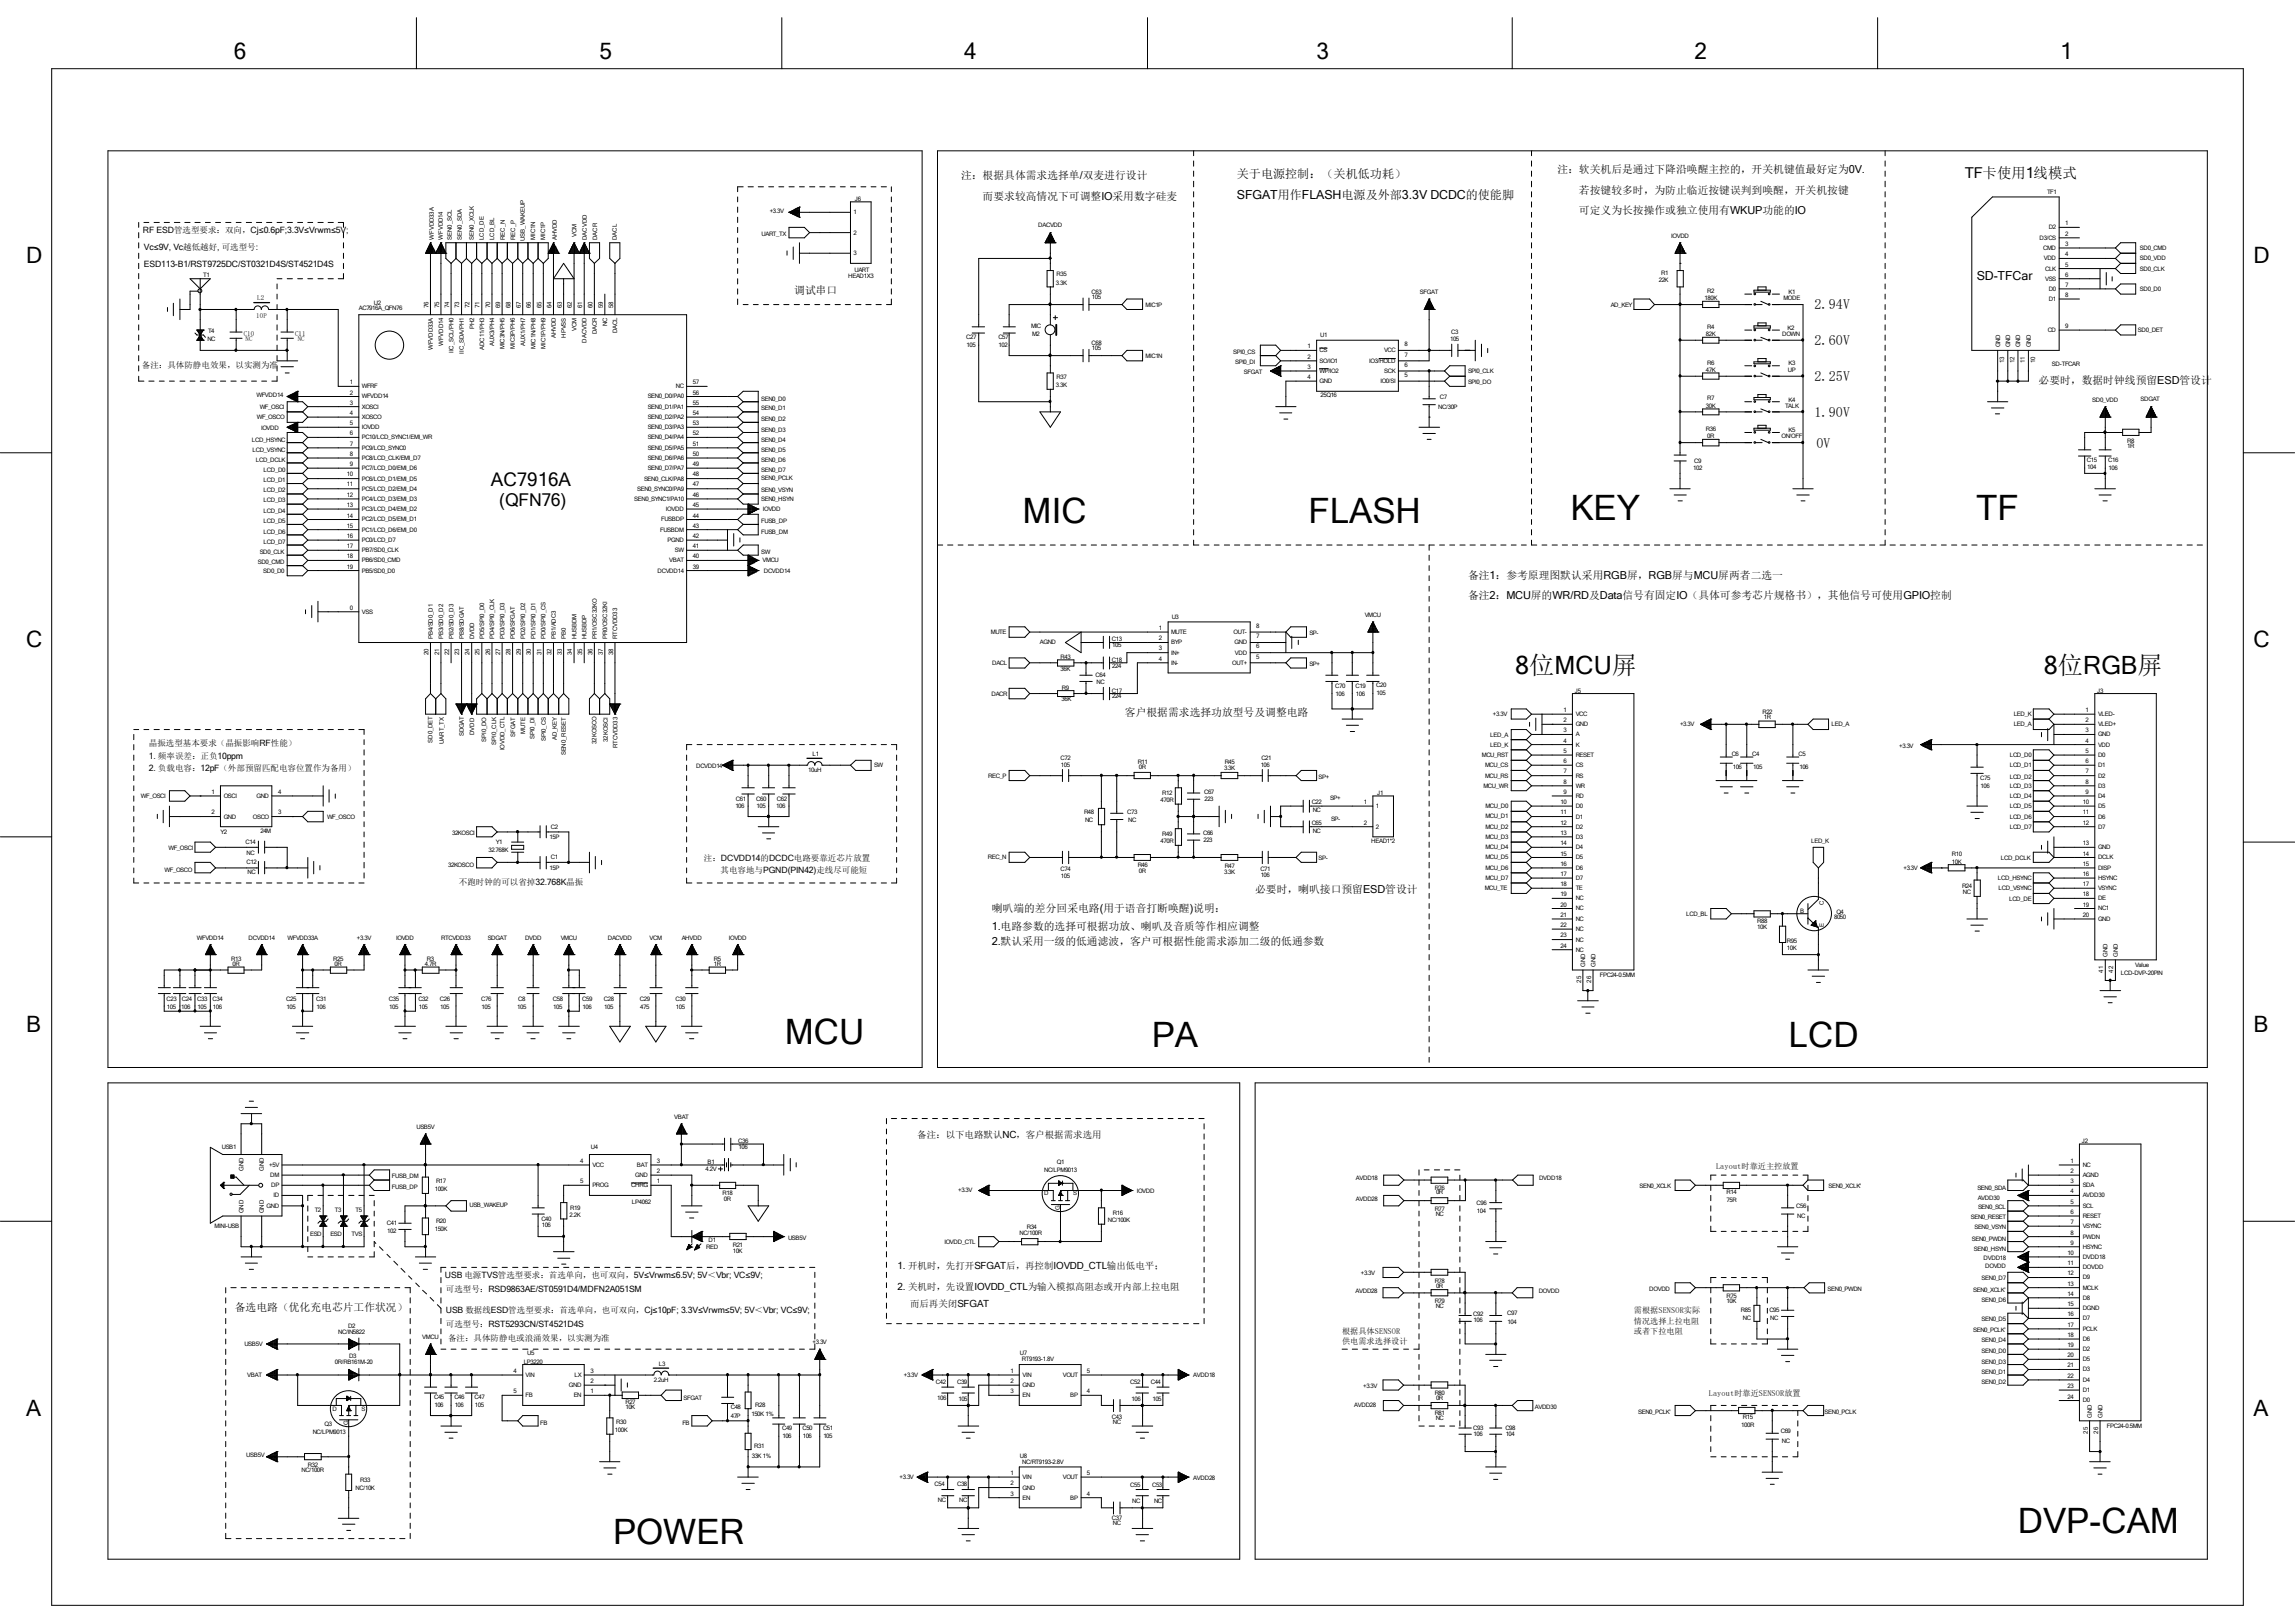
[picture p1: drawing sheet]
<svg xmlns="http://www.w3.org/2000/svg" width="297mm" height="210mm" viewBox="0 0 297 210" stroke-linecap="round" stroke-linejoin="round" font-family="sans-serif">
<defs><g id="words">
<g font-size="4.5">
<text x="132.3" y="67.7">MIC</text>
<text x="169.3" y="67.7">FLASH</text>
<text x="203.2" y="67.4">KEY</text>
<text x="255.7" y="67.4">TF</text>
<text x="101.6" y="135.1">MCU</text>
<text x="149.1" y="135.5">PA</text>
<text x="231.5" y="135.5">LCD</text>
<text x="79.3" y="199.8">POWER</text>
<text x="261.2" y="198.4">DVP-CAM</text>
</g>
<g font-size="3.3">
<text x="196.1" y="87.2">8位MCU屏</text>
<text x="264.5" y="87.2">8位RGB屏</text>
</g>
<g font-size="2.9">
<text x="30.3" y="7.6">6</text>
<text x="77.6" y="7.6">5</text>
<text x="124.8" y="7.6">4</text>
<text x="170.4" y="7.6">3</text>
<text x="219.3" y="7.6">2</text>
<text x="266.6" y="7.6">1</text>
<text x="3.4" y="34.1">D</text>
<text x="291.6" y="34.1">D</text>
<text x="3.4" y="83.8">C</text>
<text x="291.6" y="83.8">C</text>
<text x="3.4" y="133.5">B</text>
<text x="291.6" y="133.5">B</text>
<text x="3.4" y="183.2">A</text>
<text x="291.6" y="183.2">A</text>
</g>
<text font-size="2.4" x="63.5" y="62.9">AC7916A</text>
<text font-size="2.3" x="64.6" y="65.5">(QFN76)</text>
<text font-size="1.9" x="254.3" y="23.1">TF卡使用1线模式</text>
<g font-size="1.8">
<text x="234.8" y="40">2.94V</text>
<text x="234.8" y="44.7">2.60V</text>
<text x="234.8" y="49.3">2.25V</text>
<text x="234.8" y="54">1.90V</text>
<text x="235.1" y="58">0V</text>
</g>
<g font-size="1.6">
<text x="160.1" y="23.1">关于电源控制：（关机低功耗）</text>
<text x="160.1" y="25.7">SFGAT用作FLASH电源及外部3.3V DCDC的使能脚</text>
<text x="255.8" y="36.2">SD-TFCar</text>
</g>
<g font-size="1.4">
<text x="124.4" y="23.2">注：根据具体需求选择单/双麦进行设计</text>
<text x="201.5" y="22.4">注：软关机后是通过下降沿唤醒主控的，开关机键值最好定为0V.</text>
<text x="127.2" y="25.9">而要求较高情况下可调整IO采用数字硅麦</text>
<text x="204.3" y="27.7">可定义为长按操作或独立使用有WKUP功能的IO</text>
<text x="204.3" y="25.1">若按键较多时，为防止临近按键误判到唤醒，开关机按键</text>
<text x="102.8" y="38.1">调试串口</text>
<text x="263.8" y="49.7">必要时，数据时钟线预留ESD管设计</text>
<text x="190" y="74.9">备注1：参考原理图默认采用RGB屏，RGB屏与MCU屏两者二选一</text>
<text x="190" y="77.6">备注2：MCU屏的WR/RD及Data信号有固定IO（具体可参考芯片规格书），其他信号可使用GPIO控制</text>
<text x="145.6" y="92.7">客户根据需求选择功放型号及调整电路</text>
<text x="128.4" y="118">喇叭端的差分回采电路(用于语音打断唤醒)说明：</text>
<text x="162.4" y="115.6">必要时，喇叭接口预留ESD管设计</text>
<text x="128.4" y="120.4">1.电路参数的选择可根据功放、喇叭及音质等作相应调整</text>
<text x="128.4" y="122.3">2.默认采用一级的低通滤波，客户可根据性能需求添加二级的低通参数</text>
<text x="30.4" y="169.7">备选电路（优化充电芯片工作状况）</text>
</g>
<g font-size="1.3">
<text x="116.2" y="164.3">1. 开机时，先打开SFGAT后，再控制IOVDD_CTL输出低电平；</text>
<text x="116.2" y="166.9">2. 关机时，先设置IOVDD_CTL为输入模拟高阻态或开内部上拉电阻</text>
</g>
<g font-size="1.2">
<text x="118.7" y="147.3">备注：以下电路默认NC，客户根据需求选用</text>
<text x="117.8" y="169.2">而后再关闭SFGAT</text>
</g>
<g font-size="1.1">
<text x="18.5" y="30.1">RF ESD管选型要求：双向，Cj≤0.6pF;3.3V≤Vrwm≤5V;</text>
<text x="18.6" y="32.3">Vc≤9V, Vc越低越好, 可选型号:</text>
<text x="18.6" y="34.5">ESD113-B1/RST9725DC/ST0321D4S/ST4521D4S</text>
<text x="18.4" y="47.6">备注：具体防静电效果，以实测为准</text>
<text x="19.3" y="98.3">1. 频率误差：正负10ppm</text>
<text x="19.3" y="99.8">2. 负载电容：12pF（外部预留匹配电容位置作为备用）</text>
<text x="19.3" y="96.5">晶振选型基本要求（晶振影响RF性能）</text>
<text x="91.1" y="111.4">注：DCVDD14的DCDC电路要靠近芯片放置</text>
<text x="93.3" y="112.9">其电容地与PGND(PIN42)走线尽可能短</text>
<text x="59.4" y="114.6">不跑时钟的可以省掉32.768K晶振</text>
<text x="222.1" y="151.3">Layout时靠近主控放置</text>
<text x="57.6" y="165.3">USB 电源TVS管选型要求：首选单向，也可双向，5V≤Vrwm≤6.5V; 5V＜Vbr; VC≤9V;</text>
<text x="57.7" y="167.2">可选型号：RSD9863AE/ST0591D4/MDFN2A051SM</text>
<text x="57.7" y="169.9">USB 数据线ESD管选型要求：首选单向，也可双向，Cj≤10pF; 3.3V≤Vrwm≤5V; 5V＜Vbr; VC≤9V;</text>
<text x="57.7" y="171.7">可选型号：RST5293CN/ST4521D4S</text>
<text x="58" y="173.5">备注：具体防静电或浪涌效果，以实测为准</text>
<text x="173.7" y="173.9">供电需求选择设计</text>
<text x="173.7" y="172.6">根据具体SENSOR</text>
<text x="211.5" y="169.9">需根据SENSOR实际</text>
<text x="211.5" y="172.6">或者下拉电阻</text>
<text x="211.5" y="171.3">情况选择上拉电阻</text>
<text x="221.1" y="180.7">Layout时靠近SENSOR放置</text>
</g>
<g font-size=".9">
<text x="33.1" y="41.2">10P</text>
<text x="33.3" y="38.9">L2</text>
<text x="31.5" y="43.5">C10</text>
<text x="31.8" y="44.1">NC</text>
<text x="38.2" y="43.5">C11</text>
<text x="38.5" y="44.2">NC</text>
</g>
<g font-size=".8">
<text x="99.6" y="27.6">+3.3V</text>
<text x="110.4" y="27.7">1</text>
<text x="110.6" y="26">J6</text>
<text x="134.4" y="29.4">DACVDD</text>
<text x="264.9" y="25.1">TF1</text>
<text x="265.1" y="29.7">D2</text>
<text x="267.3" y="29.2">1</text>
<text x="26.3" y="35.8">T1</text>
<text x="56.1" y="31" transform="rotate(-90 56.1 31)">WFVDD33A</text>
<text x="57.3" y="31" transform="rotate(-90 57.3 31)">WFVDD14</text>
<text x="58.5" y="31" transform="rotate(-90 58.5 31)">SEN0_SCL</text>
<text x="59.8" y="31" transform="rotate(-90 59.8 31)">SEN0_SDA</text>
<text x="61.3" y="31" transform="rotate(-90 61.3 31)">SEN0_XCLK</text>
<text x="62.6" y="31" transform="rotate(-90 62.6 31)">LCD_DE</text>
<text x="64" y="31" transform="rotate(-90 64 31)">LCD_BL</text>
<text x="65.3" y="31" transform="rotate(-90 65.3 31)">REC_N</text>
<text x="66.7" y="31" transform="rotate(-90 66.7 31)">REC_P</text>
<text x="67.9" y="31.2" transform="rotate(-90 67.9 31.2)">USB_WAKEUP</text>
<text x="69.3" y="31" transform="rotate(-90 69.3 31)">MIC1N</text>
<text x="70.6" y="31" transform="rotate(-90 70.6 31)">MIC1P</text>
<text x="72.1" y="31.1" transform="rotate(-90 72.1 31.1)">AHVDD</text>
<text x="74.6" y="30.7" transform="rotate(-90 74.6 30.7)">VCM</text>
<text x="75.9" y="31" transform="rotate(-90 75.9 31)">DACVDD</text>
<text x="77.3" y="31" transform="rotate(-90 77.3 31)">DACR</text>
<text x="79.8" y="31" transform="rotate(-90 79.8 31)">DACL</text>
<text x="98.6" y="30.5">UART_TX</text>
<text x="110.4" y="30.4">2</text>
<text x="110.4" y="33">3</text>
<text x="110.6" y="35.1">UART</text>
<text x="136.7" y="35.8">R35</text>
<text x="215" y="35.6">R1</text>
<text x="216.3" y="30.8">IOVDD</text>
<text x="263.9" y="31">D3/CS</text>
<text x="264.4" y="32.3">CMD</text>
<text x="264.5" y="33.7">VDD</text>
<text x="264.7" y="35">CLK</text>
<text x="267.3" y="30.5">2</text>
<text x="267.3" y="31.8">3</text>
<text x="267.3" y="33.1">4</text>
<text x="267.3" y="34.5">5</text>
<text x="267.3" y="35.8">6</text>
<text x="276.9" y="32.3">SD0_CMD</text>
<text x="276.9" y="33.7">SD0_VDD</text>
<text x="276.9" y="35">SD0_CLK</text>
<text x="46.4" y="40.2">AC7916A_QFN76</text>
<text x="48.4" y="39.4">U2</text>
<text x="55.5" y="39.9" transform="rotate(-90 55.5 39.9)">76</text>
<text x="56.8" y="39.9" transform="rotate(-90 56.8 39.9)">75</text>
<text x="58.1" y="39.9" transform="rotate(-90 58.1 39.9)">74</text>
<text x="59.4" y="39.9" transform="rotate(-90 59.4 39.9)">73</text>
<text x="60.8" y="39.9" transform="rotate(-90 60.8 39.9)">72</text>
<text x="62.1" y="39.9" transform="rotate(-90 62.1 39.9)">71</text>
<text x="63.4" y="39.9" transform="rotate(-90 63.4 39.9)">70</text>
<text x="64.7" y="39.9" transform="rotate(-90 64.7 39.9)">69</text>
<text x="66.1" y="39.9" transform="rotate(-90 66.1 39.9)">68</text>
<text x="67.4" y="39.9" transform="rotate(-90 67.4 39.9)">67</text>
<text x="68.7" y="39.9" transform="rotate(-90 68.7 39.9)">66</text>
<text x="70.1" y="39.9" transform="rotate(-90 70.1 39.9)">65</text>
<text x="71.4" y="39.9" transform="rotate(-90 71.4 39.9)">64</text>
<text x="72.7" y="39.9" transform="rotate(-90 72.7 39.9)">63</text>
<text x="74" y="39.9" transform="rotate(-90 74 39.9)">62</text>
<text x="75.4" y="39.9" transform="rotate(-90 75.4 39.9)">61</text>
<text x="76.7" y="39.9" transform="rotate(-90 76.7 39.9)">60</text>
<text x="78" y="39.9" transform="rotate(-90 78 39.9)">59</text>
<text x="79.3" y="39.9" transform="rotate(-90 79.3 39.9)">58</text>
<text x="109.8" y="36">HEAD1X3</text>
<text x="136.7" y="36.9">3.3K</text>
<text x="141.3" y="38.1">C63</text>
<text x="141.3" y="38.7">105</text>
<text x="148.3" y="39.7">MIC1P</text>
<text x="183.8" y="38.1">SFGAT</text>
<text x="208.4" y="39.7">AD_KEY</text>
<text x="214.7" y="36.4">22K</text>
<text x="220.6" y="38.9">180K</text>
<text x="220.9" y="37.9">R2</text>
<text x="230.8" y="38.8">MODE</text>
<text x="231.5" y="38.1">K1</text>
<text x="264.7" y="36.3">VSS</text>
<text x="265.1" y="37.6">D0</text>
<text x="265.1" y="38.9">D1</text>
<text x="267.3" y="37.1">7</text>
<text x="267.3" y="38.4">8</text>
<text x="276.9" y="37.7">SD0_D0</text>
<text x="26.8" y="44.2">NC</text>
<text x="26.9" y="43.1">T4</text>
<text x="56" y="45.3" transform="rotate(-90 56 45.3)">WFVDD33A</text>
<text x="57.4" y="44.8" transform="rotate(-90 57.4 44.8)">WFVDD14</text>
<text x="58.7" y="45.7" transform="rotate(-90 58.7 45.7)">IIC_SCL/PH0</text>
<text x="60" y="45.8" transform="rotate(-90 60 45.8)">IIC_SDA/PH1</text>
<text x="61.3" y="42.6" transform="rotate(-90 61.3 42.6)">PH2</text>
<text x="62.7" y="45.3" transform="rotate(-90 62.7 45.3)">ADC11/PH3</text>
<text x="64" y="44.8" transform="rotate(-90 64 44.8)">AUX3/PH4</text>
<text x="65.3" y="45.2" transform="rotate(-90 65.3 45.2)">MIC3N/PH5</text>
<text x="66.6" y="45.1" transform="rotate(-90 66.6 45.1)">MIC3P/PH6</text>
<text x="67.9" y="44.8" transform="rotate(-90 67.9 44.8)">AUX1/PH7</text>
<text x="69.3" y="45.2" transform="rotate(-90 69.3 45.2)">MIC1N/PH8</text>
<text x="70.6" y="45.1" transform="rotate(-90 70.6 45.1)">MIC1P/PH9</text>
<text x="71.9" y="43.8" transform="rotate(-90 71.9 43.8)">AHVDD</text>
<text x="73.2" y="43.7" transform="rotate(-90 73.2 43.7)">HPVSS</text>
<text x="74.6" y="42.8" transform="rotate(-90 74.6 42.8)">VCM</text>
<text x="75.9" y="44.3" transform="rotate(-90 75.9 44.3)">DACVDD</text>
<text x="77.2" y="43.3" transform="rotate(-90 77.2 43.3)">DACR</text>
<text x="78.6" y="42.2" transform="rotate(-90 78.6 42.2)">NC</text>
<text x="79.9" y="43.1" transform="rotate(-90 79.9 43.1)">DACL</text>
<text x="125.1" y="43.9">C27</text>
<text x="125.1" y="45">105</text>
<text x="129.2" y="43.9">C57</text>
<text x="129.2" y="45">102</text>
<text x="133.4" y="42.4">MIC</text>
<text x="133.6" y="43.5">M2</text>
<text x="141.3" y="44.7">C68</text>
<text x="141.3" y="45.3">105</text>
<text x="148.3" y="46.3">MIC1N</text>
<text x="159.6" y="45.8">SPI0_CS</text>
<text x="159.9" y="47.1">SPI0_DI</text>
<text x="169.2" y="45.1">1</text>
<text x="169.2" y="46.4">2</text>
<text x="169.2" y="47.7">3</text>
<text x="170.8" y="45.6">CS</text>
<text x="170.8" y="46.9">SO/IO1</text>
<text x="170.9" y="43.6">U1</text>
<text x="177.2" y="46.9">IO3/HOLD</text>
<text x="179.1" y="45.6">VCC</text>
<text x="181.8" y="47.5">6</text>
<text x="181.8" y="46.1">7</text>
<text x="181.8" y="44.8">8</text>
<text x="187.7" y="44.2">105</text>
<text x="187.8" y="43.2">C3</text>
<text x="220.8" y="43.5">82K</text>
<text x="220.9" y="42.5">R4</text>
<text x="220.9" y="47.2">R6</text>
<text x="230.6" y="43.5">DOWN</text>
<text x="231.4" y="42.7">K2</text>
<text x="231.5" y="47.2">K3</text>
<text x="258.8" y="45" transform="rotate(-90 258.8 45)">GND</text>
<text x="259.4" y="47" transform="rotate(-90 259.4 47)">13</text>
<text x="260.2" y="45" transform="rotate(-90 260.2 45)">GND</text>
<text x="260.7" y="47" transform="rotate(-90 260.7 47)">12</text>
<text x="261.5" y="45" transform="rotate(-90 261.5 45)">GND</text>
<text x="262.1" y="47" transform="rotate(-90 262.1 47)">11</text>
<text x="262.8" y="45" transform="rotate(-90 262.8 45)">GND</text>
<text x="263.4" y="47" transform="rotate(-90 263.4 47)">10</text>
<text x="265" y="43">CD</text>
<text x="265.6" y="47.3">SD-TFCAR</text>
<text x="267.3" y="42.5">9</text>
<text x="276.7" y="43">SD0_DET</text>
<text x="33.2" y="51.4">WFVDD14</text>
<text x="33.6" y="52.9">WF_OSCI</text>
<text x="45.3" y="49.7">1</text>
<text x="45.3" y="51.1">2</text>
<text x="45.3" y="52.4">3</text>
<text x="45.3" y="53.7">4</text>
<text x="46.8" y="50.2">WFRF</text>
<text x="46.8" y="51.6">WFVDD14</text>
<text x="46.8" y="52.9">XOSCI</text>
<text x="83.8" y="52.9">SEN0_D1/PA1</text>
<text x="83.8" y="51.6">SEN0_D0/PA0</text>
<text x="87.5" y="50.2">NC</text>
<text x="89.7" y="53.7">54</text>
<text x="89.7" y="52.4">55</text>
<text x="89.7" y="51.1">56</text>
<text x="89.7" y="49.7">57</text>
<text x="98.5" y="51.9">SEN0_D0</text>
<text x="98.5" y="53">SEN0_D1</text>
<text x="136.7" y="50.1">3.3K</text>
<text x="136.7" y="49.1">R37</text>
<text x="161" y="48.4">SFGAT</text>
<text x="169.2" y="49.1">4</text>
<text x="170.8" y="48.3">WP/IO2</text>
<text x="170.8" y="49.6">GND</text>
<text x="170.9" y="51.4">25Q16</text>
<text x="178.6" y="49.6">IO0/SI</text>
<text x="179.2" y="48.3">SCK</text>
<text x="181.8" y="48.8">5</text>
<text x="186.1" y="52.9">NC/30P</text>
<text x="186.4" y="51.7">C7</text>
<text x="190" y="48.3">SPI0_CLK</text>
<text x="190" y="49.7">SPI0_DO</text>
<text x="220.8" y="48.1">47K</text>
<text x="220.8" y="52.8">30K</text>
<text x="220.9" y="51.8">R7</text>
<text x="231" y="52.7">TALK</text>
<text x="231.4" y="48.1">UP</text>
<text x="231.5" y="52">K4</text>
<text x="270.8" y="52">SD0_VDD</text>
<text x="277" y="51.9">SDGAT</text>
<text x="32.6" y="57.1">LCD_HSYNC</text>
<text x="32.7" y="58.5">LCD_VSYNC</text>
<text x="33.1" y="59.8">LCD_DCLK</text>
<text x="33.2" y="54.2">WF_OSCO</text>
<text x="33.8" y="55.7">IOVDD</text>
<text x="45.3" y="55">5</text>
<text x="45.3" y="56.3">6</text>
<text x="45.3" y="57.7">7</text>
<text x="45.3" y="59">8</text>
<text x="46.8" y="54.2">XOSCO</text>
<text x="46.8" y="55.5">IOVDD</text>
<text x="46.8" y="56.9">PC10/LCD_SYNC1/EMI_WR</text>
<text x="46.8" y="58.2">PC9/LCD_SYNC0</text>
<text x="46.8" y="59.5">PC8/LCD_CLK/EMI_D7</text>
<text x="83.8" y="59.5">SEN0_D6/PA6</text>
<text x="83.8" y="58.2">SEN0_D5/PA5</text>
<text x="83.8" y="56.9">SEN0_D4/PA4</text>
<text x="83.8" y="55.5">SEN0_D3/PA3</text>
<text x="83.8" y="54.2">SEN0_D2/PA2</text>
<text x="89.7" y="59">50</text>
<text x="89.7" y="57.7">51</text>
<text x="89.7" y="56.3">52</text>
<text x="89.7" y="55">53</text>
<text x="98.5" y="54.5">SEN0_D2</text>
<text x="98.5" y="55.8">SEN0_D3</text>
<text x="98.5" y="57.1">SEN0_D4</text>
<text x="98.5" y="58.5">SEN0_D5</text>
<text x="98.5" y="59.8">SEN0_D6</text>
<text x="219.2" y="59.9">C9</text>
<text x="220.8" y="55.8">R36</text>
<text x="220.9" y="56.7">0R</text>
<text x="230.5" y="56.7">ON/OFF</text>
<text x="231.5" y="56">K5</text>
<text x="270.1" y="59.8">C15</text>
<text x="272.8" y="59.8">C16</text>
<text x="275.3" y="57.3">R8</text>
<text x="275.3" y="57.9">1R</text>
<text x="34.1" y="65">LCD_D3</text>
<text x="34.1" y="63.7">LCD_D2</text>
<text x="34.1" y="62.3">LCD_D1</text>
<text x="34.1" y="61.1">LCD_D0</text>
<text x="44.9" y="61.6">10</text>
<text x="44.9" y="62.9">11</text>
<text x="44.9" y="64.3">12</text>
<text x="44.9" y="65.6">13</text>
<text x="45.3" y="60.3">9</text>
<text x="46.8" y="60.8">PC7/LCD_D0/EMI_D6</text>
<text x="46.8" y="62.2">PC6/LCD_D1/EMI_D5</text>
<text x="46.8" y="63.5">PC5/LCD_D2/EMI_D4</text>
<text x="46.8" y="64.8">PC4/LCD_D3/EMI_D3</text>
<text x="82.1" y="64.8">SEN0_SYNC1/PA10</text>
<text x="82.5" y="63.5">SEN0_SYNC0/PA9</text>
<text x="83.4" y="62.2">SEN0_CLK/PA8</text>
<text x="83.8" y="60.8">SEN0_D7/PA7</text>
<text x="89.7" y="65.6">45</text>
<text x="89.7" y="64.3">46</text>
<text x="89.7" y="62.9">47</text>
<text x="89.7" y="61.6">48</text>
<text x="89.7" y="60.3">49</text>
<text x="98.5" y="61.1">SEN0_D7</text>
<text x="98.5" y="63.6">SEN0_VSYN</text>
<text x="98.5" y="64.8">SEN0_HSYN</text>
<text x="98.5" y="62.1">SEN0_PCLK</text>
<text x="219.1" y="60.8">102</text>
<text x="270.1" y="60.7">104</text>
<text x="272.9" y="60.9">106</text>
<text x="33.6" y="71.7">SD0_CLK</text>
<text x="34.1" y="70.4">LCD_D7</text>
<text x="34.1" y="69">LCD_D6</text>
<text x="34.1" y="67.7">LCD_D5</text>
<text x="34.1" y="66.4">LCD_D4</text>
<text x="44.9" y="67">14</text>
<text x="44.9" y="68.3">15</text>
<text x="44.9" y="69.6">16</text>
<text x="44.9" y="70.9">17</text>
<text x="46.8" y="66.1">PC3/LCD_D4/EMI_D2</text>
<text x="46.8" y="67.5">PC2/LCD_D5/EMI_D1</text>
<text x="46.8" y="68.8">PC1/LCD_D6/EMI_D0</text>
<text x="46.8" y="70.1">PC0/LCD_D7</text>
<text x="46.8" y="71.5">PB7/SD0_CLK</text>
<text x="85.4" y="68.8">FUSBDM</text>
<text x="85.6" y="67.5">FUSBDP</text>
<text x="86.2" y="66.1">IOVDD</text>
<text x="86.4" y="70.1">PGND</text>
<text x="87.3" y="71.5">SW</text>
<text x="89.7" y="70.9">41</text>
<text x="89.7" y="69.6">42</text>
<text x="89.7" y="68.3">43</text>
<text x="89.7" y="67">44</text>
<text x="98.5" y="69">FUSB_DM</text>
<text x="98.5" y="67.7">FUSB_DP</text>
<text x="98.5" y="71.7">SW</text>
<text x="98.7" y="66.2">IOVDD</text>
<text x="33.4" y="72.9">SD0_CMD</text>
<text x="34.1" y="74.1">SD0_D0</text>
<text x="44.9" y="72.3">18</text>
<text x="44.9" y="73.6">19</text>
<text x="46.8" y="72.8">PB6/SD0_CMD</text>
<text x="46.8" y="74.1">PB5/SD0_D0</text>
<text x="85.1" y="74.1">DCVDD14</text>
<text x="86.6" y="72.8">VBAT</text>
<text x="89.7" y="73.6">39</text>
<text x="89.7" y="72.3">40</text>
<text x="98.7" y="72.8">VMCU</text>
<text x="98.8" y="74.1">DCVDD14</text>
<text x="45.3" y="78.9">0</text>
<text x="46.8" y="79.4">VSS</text>
<text x="56" y="82.7" transform="rotate(-90 56 82.7)">PB4/SD0_D1</text>
<text x="57.4" y="82.7" transform="rotate(-90 57.4 82.7)">PB3/SD0_D2</text>
<text x="58.7" y="82.7" transform="rotate(-90 58.7 82.7)">PB2/SD0_D3</text>
<text x="60" y="82.7" transform="rotate(-90 60 82.7)">PB8/SDGAT</text>
<text x="61.3" y="82.7" transform="rotate(-90 61.3 82.7)">DVDD</text>
<text x="62.7" y="82.7" transform="rotate(-90 62.7 82.7)">PD5/SPI0_D0</text>
<text x="64" y="82.7" transform="rotate(-90 64 82.7)">PD4/SPI0_CLK</text>
<text x="65.3" y="82.7" transform="rotate(-90 65.3 82.7)">PD3/SPI0_D3</text>
<text x="66.6" y="82.7" transform="rotate(-90 66.6 82.7)">PD6/SFGAT</text>
<text x="67.9" y="82.7" transform="rotate(-90 67.9 82.7)">PD2/SPI0_D2</text>
<text x="69.3" y="82.7" transform="rotate(-90 69.3 82.7)">PD1/SPI0_D1</text>
<text x="70.6" y="82.7" transform="rotate(-90 70.6 82.7)">PD0/SPI0_CS</text>
<text x="71.9" y="82.7" transform="rotate(-90 71.9 82.7)">PB1/ADC3</text>
<text x="73.2" y="82.7" transform="rotate(-90 73.2 82.7)">PB0</text>
<text x="74.6" y="82.7" transform="rotate(-90 74.6 82.7)">HUSBDM</text>
<text x="75.9" y="82.7" transform="rotate(-90 75.9 82.7)">HUSBDP</text>
<text x="77.2" y="82.7" transform="rotate(-90 77.2 82.7)">PR1/OSC32KO</text>
<text x="78.6" y="82.7" transform="rotate(-90 78.6 82.7)">PR0/OSC32KI</text>
<text x="79.9" y="82.7" transform="rotate(-90 79.9 82.7)">RTCVDD33</text>
<text x="128.2" y="82">MUTE</text>
<text x="134.6" y="83.4">AGND</text>
<text x="143.9" y="83">C13</text>
<text x="143.9" y="83.8">105</text>
<text x="150" y="81.5">1</text>
<text x="150" y="82.8">2</text>
<text x="151.6" y="82">MUTE</text>
<text x="151.6" y="83.4">BYP</text>
<text x="151.6" y="80.1">U3</text>
<text x="159.6" y="82">OUT-</text>
<text x="159.8" y="83.4">GND</text>
<text x="162.6" y="83.9">6</text>
<text x="162.6" y="82.6">7</text>
<text x="162.6" y="81.2">8</text>
<text x="169.5" y="82.2">SP-</text>
<text x="176.6" y="79.8">VMCU</text>
<text x="55.5" y="84.7" transform="rotate(-90 55.5 84.7)">20</text>
<text x="56.8" y="84.7" transform="rotate(-90 56.8 84.7)">21</text>
<text x="58.1" y="84.7" transform="rotate(-90 58.1 84.7)">22</text>
<text x="59.4" y="84.7" transform="rotate(-90 59.4 84.7)">23</text>
<text x="60.8" y="84.7" transform="rotate(-90 60.8 84.7)">24</text>
<text x="62.1" y="84.7" transform="rotate(-90 62.1 84.7)">25</text>
<text x="63.4" y="84.7" transform="rotate(-90 63.4 84.7)">26</text>
<text x="64.7" y="84.7" transform="rotate(-90 64.7 84.7)">27</text>
<text x="66.1" y="84.7" transform="rotate(-90 66.1 84.7)">28</text>
<text x="67.4" y="84.7" transform="rotate(-90 67.4 84.7)">29</text>
<text x="68.7" y="84.7" transform="rotate(-90 68.7 84.7)">30</text>
<text x="70.1" y="84.7" transform="rotate(-90 70.1 84.7)">31</text>
<text x="71.4" y="84.7" transform="rotate(-90 71.4 84.7)">32</text>
<text x="72.7" y="84.7" transform="rotate(-90 72.7 84.7)">33</text>
<text x="74" y="84.7" transform="rotate(-90 74 84.7)">34</text>
<text x="75.4" y="84.7" transform="rotate(-90 75.4 84.7)">35</text>
<text x="76.7" y="84.7" transform="rotate(-90 76.7 84.7)">36</text>
<text x="78" y="84.7" transform="rotate(-90 78 84.7)">37</text>
<text x="79.3" y="84.7" transform="rotate(-90 79.3 84.7)">38</text>
<text x="128.4" y="86">DACL</text>
<text x="137.2" y="85.3">R43</text>
<text x="137.2" y="86.8">36K</text>
<text x="137.4" y="89.2">R9</text>
<text x="141.8" y="87.6">C64</text>
<text x="141.9" y="88.6">NC</text>
<text x="143.9" y="89.6">C17</text>
<text x="143.9" y="85.6">C18</text>
<text x="143.9" y="86.4">224</text>
<text x="150" y="84.2">3</text>
<text x="150" y="85.5">4</text>
<text x="151.6" y="84.7">IN+</text>
<text x="151.6" y="86">IN-</text>
<text x="159.5" y="86">OUT+</text>
<text x="159.8" y="84.7">VDD</text>
<text x="162.6" y="85.2">5</text>
<text x="169.5" y="86.2">SP+</text>
<text x="172.8" y="89.1">C70</text>
<text x="175.4" y="89.1">C19</text>
<text x="178.1" y="88.9">C20</text>
<text x="178.1" y="89.9">105</text>
<text x="203.8" y="89.6">J5</text>
<text x="271.4" y="89.6">J3</text>
<text x="60" y="95.3" transform="rotate(-90 60 95.3)">SDGAT</text>
<text x="61.3" y="95.1" transform="rotate(-90 61.3 95.1)">DVDD</text>
<text x="66.7" y="95.3" transform="rotate(-90 66.7 95.3)">SFGAT</text>
<text x="67.9" y="95" transform="rotate(-90 67.9 95)">MUTE</text>
<text x="69.2" y="95.6" transform="rotate(-90 69.2 95.6)">SPI0_DI</text>
<text x="70.7" y="95.9" transform="rotate(-90 70.7 95.9)">SPI0_CS</text>
<text x="72.1" y="95.8" transform="rotate(-90 72.1 95.8)">AD_KEY</text>
<text x="128.3" y="90">DACR</text>
<text x="137.4" y="90.8">36K</text>
<text x="143.9" y="90.4">224</text>
<text x="172.8" y="90">106</text>
<text x="175.5" y="90">106</text>
<text x="192.9" y="95.3">LED_A</text>
<text x="193.2" y="92.7">+3.3V</text>
<text x="202.4" y="92.1">1</text>
<text x="202.4" y="93.5">2</text>
<text x="202.4" y="94.8">3</text>
<text x="203.9" y="92.7">VCC</text>
<text x="203.9" y="94">GND</text>
<text x="203.9" y="95.3">A</text>
<text x="217.4" y="94">+3.3V</text>
<text x="228.1" y="92.4">R22</text>
<text x="228.3" y="93">1R</text>
<text x="237" y="94">LED_A</text>
<text x="260.6" y="92.7">LED_K</text>
<text x="260.6" y="94">LED_A</text>
<text x="269.9" y="92.1">1</text>
<text x="269.9" y="93.5">2</text>
<text x="269.9" y="94.8">3</text>
<text x="271.5" y="92.7">VLED-</text>
<text x="271.5" y="94">VLED+</text>
<text x="271.5" y="95.3">GND</text>
<text x="56" y="96.1" transform="rotate(-90 56 96.1)">SD0_DET</text>
<text x="57.4" y="96.3" transform="rotate(-90 57.4 96.3)">UART_TX</text>
<text x="62.9" y="96" transform="rotate(-90 62.9 96)">SPI0_DO</text>
<text x="64.2" y="96.3" transform="rotate(-90 64.2 96.3)">SPI0_CLK</text>
<text x="65.3" y="97.1" transform="rotate(-90 65.3 97.1)">IOVDD_CTL</text>
<text x="73.2" y="97.7" transform="rotate(-90 73.2 97.7)">SEN0_RESET</text>
<text x="77.2" y="96.3" transform="rotate(-90 77.2 96.3)">32KOSCO</text>
<text x="78.7" y="96" transform="rotate(-90 78.7 96)">32KOSCI</text>
<text x="79.9" y="96.8" transform="rotate(-90 79.9 96.8)">RTCVDD33</text>
<text x="90.1" y="99.4">DCVDD14</text>
<text x="104.6" y="99.9">10uH</text>
<text x="105.2" y="97.8">L1</text>
<text x="113.1" y="99.3">SW</text>
<text x="127.9" y="100.6">REC_P</text>
<text x="137.2" y="98.3">C72</text>
<text x="137.3" y="99.3">105</text>
<text x="147.2" y="98.9">R11</text>
<text x="147.4" y="99.5">0R</text>
<text x="158.4" y="99.7">3.3K</text>
<text x="158.5" y="98.9">R45</text>
<text x="163.2" y="99.3">106</text>
<text x="163.2" y="98.4">C21</text>
<text x="170.6" y="100.8">SP+</text>
<text x="191.8" y="98">MCU_RST</text>
<text x="192" y="101.9">MCU_WR</text>
<text x="192.2" y="100.6">MCU_RS</text>
<text x="192.2" y="99.3">MCU_CS</text>
<text x="192.9" y="96.6">LED_K</text>
<text x="202.4" y="96.1">4</text>
<text x="202.4" y="97.5">5</text>
<text x="202.4" y="98.8">6</text>
<text x="202.4" y="100.1">7</text>
<text x="202.4" y="101.4">8</text>
<text x="203.9" y="96.6">K</text>
<text x="203.9" y="98">RESET</text>
<text x="203.9" y="99.3">CS</text>
<text x="203.9" y="100.6">RS</text>
<text x="203.9" y="101.9">WR</text>
<text x="224.1" y="97.8">C6</text>
<text x="224.2" y="99.5">106</text>
<text x="226.8" y="97.8">C4</text>
<text x="226.9" y="99.5">105</text>
<text x="232.7" y="97.8">C5</text>
<text x="232.9" y="99.5">106</text>
<text x="245.8" y="96.8">+3.3V</text>
<text x="256.3" y="100.9">C75</text>
<text x="256.3" y="101.9">106</text>
<text x="260.1" y="98">LCD_D0</text>
<text x="260.1" y="99.3">LCD_D1</text>
<text x="260.1" y="100.8">LCD_D2</text>
<text x="260.1" y="101.9">LCD_D3</text>
<text x="269.9" y="96.1">4</text>
<text x="269.9" y="97.5">5</text>
<text x="269.9" y="98.8">6</text>
<text x="269.9" y="100.1">7</text>
<text x="269.9" y="101.4">8</text>
<text x="271.5" y="96.6">VDD</text>
<text x="271.5" y="98">D0</text>
<text x="271.5" y="99.3">D1</text>
<text x="271.5" y="100.6">D2</text>
<text x="271.5" y="101.9">D3</text>
<text x="18.2" y="103.3">WF_OSCI</text>
<text x="27.4" y="102.7">1</text>
<text x="27.4" y="105.4">2</text>
<text x="28.5" y="107.9">Y2</text>
<text x="29" y="103.3">OSCI</text>
<text x="29" y="105.9">GND</text>
<text x="32.7" y="105.9">OSCO</text>
<text x="33.2" y="103.3">GND</text>
<text x="33.7" y="107.7">24M</text>
<text x="36" y="105.4">3</text>
<text x="36" y="102.7">4</text>
<text x="42.3" y="105.9">WF_OSCO</text>
<text x="71.3" y="107.2">C2</text>
<text x="95.2" y="104.6">106</text>
<text x="95.2" y="103.6">C61</text>
<text x="97.9" y="103.6">C60</text>
<text x="97.9" y="104.6">105</text>
<text x="100.5" y="104.6">106</text>
<text x="100.5" y="103.6">C62</text>
<text x="140.3" y="105.4">R48</text>
<text x="140.4" y="106.3">NC</text>
<text x="145.9" y="105.4">C73</text>
<text x="146" y="106.3">NC</text>
<text x="150.2" y="103.8">470R</text>
<text x="150.4" y="102.8">R12</text>
<text x="155.8" y="102.7">C67</text>
<text x="155.9" y="103.7">223</text>
<text x="169.8" y="104.1">C22</text>
<text x="169.8" y="106.7">C65</text>
<text x="169.9" y="105.1">NC</text>
<text x="169.9" y="107.7">NC</text>
<text x="172.1" y="103.5">SP+</text>
<text x="172.3" y="106.3">SP-</text>
<text x="176.5" y="104.1">1</text>
<text x="176.5" y="106.7">2</text>
<text x="178.1" y="104.6">1</text>
<text x="178.1" y="107.2">2</text>
<text x="178.2" y="102.9">J1</text>
<text x="192.2" y="107.2">MCU_D2</text>
<text x="192.2" y="105.9">MCU_D1</text>
<text x="192.2" y="104.6">MCU_D0</text>
<text x="202" y="104.1">10</text>
<text x="202" y="105.4">11</text>
<text x="202" y="106.7">12</text>
<text x="202.4" y="102.7">9</text>
<text x="203.9" y="103.3">RD</text>
<text x="203.9" y="104.6">D0</text>
<text x="203.9" y="105.9">D1</text>
<text x="203.9" y="107.2">D2</text>
<text x="260.1" y="103.3">LCD_D4</text>
<text x="260.1" y="104.6">LCD_D5</text>
<text x="260.1" y="105.9">LCD_D6</text>
<text x="260.1" y="107.2">LCD_D7</text>
<text x="269.5" y="104.1">10</text>
<text x="269.5" y="105.4">11</text>
<text x="269.5" y="106.7">12</text>
<text x="269.9" y="102.7">9</text>
<text x="271.5" y="103.3">D4</text>
<text x="271.5" y="104.6">D5</text>
<text x="271.5" y="105.9">D6</text>
<text x="271.5" y="107.2">D7</text>
<text x="21.3" y="112.8">WF_OSCO</text>
<text x="21.8" y="110">WF_OSCI</text>
<text x="31.8" y="109.2">C14</text>
<text x="31.9" y="111.8">C12</text>
<text x="31.9" y="110.6">NC</text>
<text x="32" y="113.1">NC</text>
<text x="58" y="112.1">32KOSCO</text>
<text x="58.5" y="108">32KOSCI</text>
<text x="63.2" y="110.3">32.768K</text>
<text x="64.2" y="109.2">Y1</text>
<text x="71.1" y="112.6">15P</text>
<text x="71.1" y="108.5">15P</text>
<text x="71.3" y="111.2">C1</text>
<text x="127.8" y="111.2">REC_N</text>
<text x="137.2" y="112.6">C74</text>
<text x="137.3" y="113.6">105</text>
<text x="147.2" y="112.1">R46</text>
<text x="147.4" y="112.9">0R</text>
<text x="150.2" y="109.1">470R</text>
<text x="150.4" y="108.2">R49</text>
<text x="155.7" y="108">C66</text>
<text x="155.7" y="109">223</text>
<text x="158.4" y="113.1">3.3K</text>
<text x="158.5" y="112.3">R47</text>
<text x="163.1" y="112.7">C71</text>
<text x="163.2" y="113.5">106</text>
<text x="170.6" y="111.3">SP-</text>
<text x="177.5" y="109.1">HEAD1*2</text>
<text x="192.2" y="113.8">MCU_D7</text>
<text x="192.2" y="112.5">MCU_D6</text>
<text x="192.2" y="111.2">MCU_D5</text>
<text x="192.2" y="109.9">MCU_D4</text>
<text x="192.2" y="108.5">MCU_D3</text>
<text x="202" y="108">13</text>
<text x="202" y="109.4">14</text>
<text x="202" y="110.7">15</text>
<text x="202" y="112">16</text>
<text x="202" y="113.3">17</text>
<text x="203.9" y="108.5">D3</text>
<text x="203.9" y="109.9">D4</text>
<text x="203.9" y="111.2">D5</text>
<text x="203.9" y="112.6">D6</text>
<text x="203.9" y="113.9">D7</text>
<text x="234.4" y="109.1">LED_K</text>
<text x="246.3" y="112.6">+3.3V</text>
<text x="252.6" y="110.8">R10</text>
<text x="252.6" y="111.8">10K</text>
<text x="258.6" y="113.9">LCD_HSYNC</text>
<text x="259" y="111.3">LCD_DCLK</text>
<text x="269.5" y="109.4">13</text>
<text x="269.5" y="110.7">14</text>
<text x="269.5" y="112">15</text>
<text x="269.5" y="113.3">16</text>
<text x="271.5" y="109.9">GND</text>
<text x="271.5" y="111.2">DCLK</text>
<text x="271.5" y="112.6">DISP</text>
<text x="271.5" y="113.9">HSYNC</text>
<text x="192.2" y="115.2">MCU_TE</text>
<text x="202" y="114.6">18</text>
<text x="202" y="116">19</text>
<text x="202" y="117.3">20</text>
<text x="202" y="118.7">21</text>
<text x="202" y="120">22</text>
<text x="203.9" y="115.2">TE</text>
<text x="203.9" y="116.5">NC</text>
<text x="203.9" y="117.8">NC</text>
<text x="203.9" y="119.2">NC</text>
<text x="218.2" y="118.5">LCD_BL</text>
<text x="227.4" y="119.4">R88</text>
<text x="233" y="118.1">B</text>
<text x="236" y="120" transform="rotate(-90 236 120)">E</text>
<text x="236" y="117.1" transform="rotate(-90 236 117.1)">C</text>
<text x="237.4" y="118.9">8050</text>
<text x="237.7" y="118.2">Q4</text>
<text x="253.9" y="114.9">R24</text>
<text x="254" y="115.7">NC</text>
<text x="258.7" y="115.2">LCD_VSYNC</text>
<text x="260" y="116.5">LCD_DE</text>
<text x="269.5" y="114.6">17</text>
<text x="269.5" y="116">18</text>
<text x="269.5" y="117.3">19</text>
<text x="269.5" y="118.7">20</text>
<text x="271.5" y="115.2">VSYNC</text>
<text x="271.5" y="116.5">DE</text>
<text x="271.5" y="117.8">NC1</text>
<text x="271.5" y="119.2">GND</text>
<text x="25.5" y="121.6">WFVDD14</text>
<text x="29.9" y="124.3">R13</text>
<text x="30.1" y="125">0R</text>
<text x="32.2" y="121.6">DCVDD14</text>
<text x="37.2" y="121.6">WFVDD33A</text>
<text x="43.1" y="124.3">R25</text>
<text x="43.3" y="125">0R</text>
<text x="46.2" y="121.6">+3.3V</text>
<text x="51.3" y="121.6">IOVDD</text>
<text x="55" y="125">4.7R</text>
<text x="55.2" y="124.3">R3</text>
<text x="57.1" y="121.6">RTCVDD33</text>
<text x="63.1" y="121.6">SDGAT</text>
<text x="67.9" y="121.6">DVDD</text>
<text x="72.6" y="121.6">VMCU</text>
<text x="78.7" y="121.6">DACVDD</text>
<text x="84.1" y="121.6">VCM</text>
<text x="88.2" y="121.6">AHVDD</text>
<text x="92.4" y="124.3">R5</text>
<text x="92.4" y="125">1R</text>
<text x="94.3" y="121.6">IOVDD</text>
<text x="202" y="121.3">23</text>
<text x="202" y="122.6">24</text>
<text x="203.9" y="120.5">NC</text>
<text x="203.9" y="121.8">NC</text>
<text x="203.9" y="123.1">NC</text>
<text x="205.2" y="125.1" transform="rotate(-90 205.2 125.1)">GND</text>
<text x="206.5" y="125.1" transform="rotate(-90 206.5 125.1)">GND</text>
<text x="227.4" y="120.2">10K</text>
<text x="231.3" y="122">R95</text>
<text x="231.3" y="122.9">10K</text>
<text x="272.2" y="125.9" transform="rotate(-90 272.2 125.9)">41</text>
<text x="272.8" y="123.8" transform="rotate(-90 272.8 123.8)">GND</text>
<text x="273.5" y="125.9" transform="rotate(-90 273.5 125.9)">42</text>
<text x="274.1" y="123.8" transform="rotate(-90 274.1 123.8)">GND</text>
<text x="276.3" y="125.1">Value</text>
<text x="21.5" y="129.5">C23</text>
<text x="21.6" y="130.6">105</text>
<text x="23.5" y="130.6">106</text>
<text x="23.5" y="129.5">C24</text>
<text x="25.5" y="129.5">C33</text>
<text x="25.6" y="130.6">105</text>
<text x="27.5" y="129.5">C34</text>
<text x="27.6" y="130.6">106</text>
<text x="37" y="129.5">C25</text>
<text x="37.1" y="130.6">105</text>
<text x="40.9" y="129.5">C31</text>
<text x="41" y="130.6">106</text>
<text x="50.3" y="129.5">C35</text>
<text x="50.4" y="130.6">105</text>
<text x="54.1" y="129.5">C32</text>
<text x="54.2" y="130.6">105</text>
<text x="56.9" y="129.5">C26</text>
<text x="57" y="130.6">105</text>
<text x="62.3" y="129.5">C76</text>
<text x="62.3" y="130.6">105</text>
<text x="66.9" y="130.6">105</text>
<text x="67.1" y="129.5">C8</text>
<text x="71.5" y="129.5">C58</text>
<text x="71.6" y="130.6">105</text>
<text x="75.4" y="129.5">C59</text>
<text x="75.4" y="130.6">106</text>
<text x="78.1" y="129.5">C28</text>
<text x="78.2" y="130.6">105</text>
<text x="82.8" y="129.5">C29</text>
<text x="82.8" y="130.6">475</text>
<text x="87.4" y="129.5">C30</text>
<text x="87.5" y="130.6">105</text>
<text x="204.6" y="127.2" transform="rotate(-90 204.6 127.2)">25</text>
<text x="205.9" y="127.2" transform="rotate(-90 205.9 127.2)">26</text>
<text x="207.1" y="126.4">FPC24-0.5MM</text>
<text x="274.5" y="126.2">LCD-DVP-20PIN</text>
<text x="28.7" y="148.7">USB1</text>
<text x="53.9" y="146.1">USB5V</text>
<text x="76.5" y="148.7">U4</text>
<text x="87.2" y="144.7">VBAT</text>
<text x="95.5" y="147.9">C36</text>
<text x="95.6" y="148.7">106</text>
<text x="269.4" y="147.9">J2</text>
<text x="31.5" y="151.5" transform="rotate(-90 31.5 151.5)">GND</text>
<text x="34.2" y="151.5" transform="rotate(-90 34.2 151.5)">GND</text>
<text x="34.8" y="151">+5V</text>
<text x="35" y="152.3">DM</text>
<text x="35.1" y="153.6">DP</text>
<text x="35.4" y="154.9">ID</text>
<text x="50.7" y="153.8">FUSB_DP</text>
<text x="50.7" y="152.4">FUSB_DM</text>
<text x="56.3" y="154.2">100K</text>
<text x="56.4" y="153.1">R17</text>
<text x="75.1" y="150.5">4</text>
<text x="75.1" y="153.1">5</text>
<text x="76.7" y="151">VCC</text>
<text x="76.7" y="153.6">PROG</text>
<text x="81.7" y="153.6">CHRG</text>
<text x="81.8" y="155.7">LP4062</text>
<text x="82.2" y="152.3">GND</text>
<text x="82.4" y="151">BAT</text>
<text x="85" y="153.1">1</text>
<text x="85" y="151.8">2</text>
<text x="85" y="150.5">3</text>
<text x="91.3" y="151.5">4.2V</text>
<text x="91.6" y="150.6">B1</text>
<text x="93.5" y="154.7">R18</text>
<text x="93.7" y="155.4">0R</text>
<text x="124" y="154.3">+3.3V</text>
<text x="135.1" y="154.7">D</text>
<text x="135.1" y="151.6">NC/LPM9013</text>
<text x="136.8" y="150.6">Q1</text>
<text x="138.9" y="154.7">S</text>
<text x="147.1" y="154.4">IOVDD</text>
<text x="175.5" y="152.7">AVDD18</text>
<text x="175.5" y="155.4">AVDD28</text>
<text x="185.7" y="153.9">R76</text>
<text x="185.8" y="154.6">0R</text>
<text x="191.1" y="155.9">C96</text>
<text x="199.2" y="152.7">DVDD18</text>
<text x="212.2" y="153.7">SEN0_XCLK</text>
<text x="223.4" y="154.6">R14</text>
<text x="223.4" y="155.5">75R</text>
<text x="236.6" y="153.7">SEN0_XCLK'</text>
<text x="255.9" y="153.9">SEN0_SDA</text>
<text x="255.9" y="155.2">AVDD30</text>
<text x="268" y="150.5">1</text>
<text x="268" y="151.8">2</text>
<text x="268" y="153.1">3</text>
<text x="268" y="154.4">4</text>
<text x="268" y="155.7">5</text>
<text x="269.5" y="151">NC</text>
<text x="269.5" y="152.3">AGND</text>
<text x="269.5" y="153.6">SDA</text>
<text x="269.5" y="154.9">AVDD30</text>
<text x="27.8" y="158.9">MINI-USB</text>
<text x="31.5" y="157" transform="rotate(-90 31.5 157)">GND</text>
<text x="34.2" y="157" transform="rotate(-90 34.2 157)">GND</text>
<text x="34.5" y="156.3">GND</text>
<text x="40.1" y="159.9">ESD</text>
<text x="40.7" y="156.8">T2</text>
<text x="42.8" y="159.9">ESD</text>
<text x="43.3" y="156.8">T3</text>
<text x="45.5" y="159.9">TVS</text>
<text x="46" y="156.8">T5</text>
<text x="50.1" y="158.5">C41</text>
<text x="50.1" y="159.6">102</text>
<text x="56.3" y="159.3">150K</text>
<text x="56.4" y="158.2">R20</text>
<text x="60.7" y="156.1">USB_WAKEUP</text>
<text x="70.1" y="158">C40</text>
<text x="70.1" y="158.8">106</text>
<text x="73.7" y="157.5">2.2K</text>
<text x="73.8" y="156.5">R19</text>
<text x="91.4" y="161.6">RED</text>
<text x="91.7" y="160.7">D1</text>
<text x="94.8" y="161.3">R21</text>
<text x="102" y="160.4">USB5V</text>
<text x="122.2" y="161">IOVDD_CTL</text>
<text x="132" y="159.9">NC/100R</text>
<text x="132.9" y="159.1">R34</text>
<text x="137.2" y="156.5" transform="rotate(-90 137.2 156.5)">G</text>
<text x="143.4" y="158.2">NC/100K</text>
<text x="144" y="157.2">R16</text>
<text x="185.7" y="156.7">R77</text>
<text x="185.8" y="157.4">NC</text>
<text x="191.1" y="157">104</text>
<text x="232.5" y="156.3">C56</text>
<text x="232.6" y="157.6">NC</text>
<text x="255.1" y="157.7">SEN0_RESET</text>
<text x="255.2" y="160.5">SEN0_PWDN</text>
<text x="255.4" y="161.8">SEN0_HSYN</text>
<text x="255.5" y="159.1">SEN0_VSYN</text>
<text x="256" y="156.4">SEN0_SCL</text>
<text x="268" y="157.1">6</text>
<text x="268" y="158.4">7</text>
<text x="268" y="159.8">8</text>
<text x="268" y="161.1">9</text>
<text x="269.5" y="156.3">SCL</text>
<text x="269.5" y="157.6">RESET</text>
<text x="269.5" y="158.9">VSYNC</text>
<text x="269.5" y="160.3">PWDN</text>
<text x="269.5" y="161.6">HSYNC</text>
<text x="94.8" y="162.1">10K</text>
<text x="175.4" y="167.3">AVDD28</text>
<text x="176.1" y="165">+3.3V</text>
<text x="185.7" y="166">R78</text>
<text x="185.8" y="166.6">0R</text>
<text x="199.1" y="167.3">DOVDD</text>
<text x="213.4" y="167">DOVDD</text>
<text x="223.4" y="167.9">R75</text>
<text x="236.5" y="167">SEN0_PWDN</text>
<text x="255.4" y="167.2">SEN0_XCLK'</text>
<text x="256.5" y="165.7">SEN0_D7</text>
<text x="256.7" y="163">DVDD18</text>
<text x="256.9" y="164.1">DOVDD</text>
<text x="267.6" y="162.4">10</text>
<text x="267.6" y="163.7">11</text>
<text x="267.6" y="165">12</text>
<text x="267.6" y="166.4">13</text>
<text x="267.6" y="167.7">14</text>
<text x="269.5" y="162.9">DVDD18</text>
<text x="269.5" y="164.3">DOVDD</text>
<text x="269.5" y="165.6">D9</text>
<text x="269.5" y="166.9">MCLK</text>
<text x="43.8" y="172.6">NC/IN5822</text>
<text x="45" y="171.8">D2</text>
<text x="54.7" y="173.3">VMCU</text>
<text x="105.2" y="173.9">+3.3V</text>
<text x="185.7" y="168.6">R79</text>
<text x="185.8" y="169.2">NC</text>
<text x="190.7" y="170.3">C92</text>
<text x="190.7" y="171.1">106</text>
<text x="195.1" y="170.2">C97</text>
<text x="195.1" y="171.3">104</text>
<text x="223.4" y="168.6">10K</text>
<text x="225.3" y="169.8">R85</text>
<text x="225.6" y="170.9">NC</text>
<text x="229" y="169.8">C95</text>
<text x="229.1" y="170.9">NC</text>
<text x="255.4" y="172.3">SEN0_PCLK'</text>
<text x="256.5" y="168.5">SEN0_D6</text>
<text x="256.5" y="171">SEN0_D5</text>
<text x="256.5" y="173.7">SEN0_D4</text>
<text x="267.6" y="169">15</text>
<text x="267.6" y="170.3">16</text>
<text x="267.6" y="171.7">17</text>
<text x="267.6" y="173">18</text>
<text x="269.5" y="168.2">D8</text>
<text x="269.5" y="169.5">DGND</text>
<text x="269.5" y="170.9">D7</text>
<text x="269.5" y="172.2">PCLK</text>
<text x="269.5" y="173.5">D6</text>
<text x="31.6" y="174.2">USB5V</text>
<text x="32" y="178.2">VBAT</text>
<text x="43.3" y="176.5">0R/RB161M-20</text>
<text x="45.2" y="175.8">D3</text>
<text x="66.5" y="177.6">4</text>
<text x="67.8" y="176.4">LP3220</text>
<text x="68" y="178.2">VIN</text>
<text x="68.2" y="175.4">U5</text>
<text x="73.6" y="179.5">GND</text>
<text x="74.3" y="178.2">LX</text>
<text x="76.4" y="178.9">2</text>
<text x="76.4" y="177.6">3</text>
<text x="84.6" y="178.8">2.2uH</text>
<text x="85.3" y="176.7">L3</text>
<text x="117" y="178.2">+3.3V</text>
<text x="121.1" y="179.1">C42</text>
<text x="123.9" y="179.1">C39</text>
<text x="130.8" y="177.6">1</text>
<text x="130.8" y="178.9">2</text>
<text x="132" y="175.4">U7</text>
<text x="132.2" y="176.1">RT9193-1.8V</text>
<text x="132.3" y="178.2">VIN</text>
<text x="132.3" y="179.5">GND</text>
<text x="137.5" y="178.2">VOUT</text>
<text x="140.7" y="177.6">5</text>
<text x="146.3" y="179.1">C52</text>
<text x="148.9" y="179.1">C44</text>
<text x="154.4" y="178.2">AVDD18</text>
<text x="176.4" y="179.6">+3.3V</text>
<text x="256.5" y="175.1">SEN0_D0</text>
<text x="256.5" y="176.4">SEN0_D3</text>
<text x="256.5" y="177.8">SEN0_D1</text>
<text x="256.5" y="179.1">SEN0_D2</text>
<text x="267.6" y="174.3">19</text>
<text x="267.6" y="175.6">20</text>
<text x="267.6" y="177">21</text>
<text x="267.6" y="178.3">22</text>
<text x="267.6" y="179.6">23</text>
<text x="269.5" y="174.8">D2</text>
<text x="269.5" y="176.1">D5</text>
<text x="269.5" y="177.5">D3</text>
<text x="269.5" y="178.8">D4</text>
<text x="40.5" y="185.6">NC/LPM9013</text>
<text x="42" y="184.5">Q3</text>
<text x="43" y="182.5">D</text>
<text x="45" y="184.4" transform="rotate(-90 45 184.4)">G</text>
<text x="46.8" y="182.5">S</text>
<text x="56.2" y="181.1">C45</text>
<text x="56.2" y="182.1">106</text>
<text x="58.8" y="181.1">C46</text>
<text x="58.8" y="182.1">106</text>
<text x="61.4" y="181.1">C47</text>
<text x="61.5" y="182.1">105</text>
<text x="66.5" y="180.3">5</text>
<text x="68" y="180.8">FB</text>
<text x="69.9" y="184.4">FB</text>
<text x="74.3" y="180.8">EN</text>
<text x="76.4" y="180.3">1</text>
<text x="79.6" y="185.3">100K</text>
<text x="79.8" y="184.2">R30</text>
<text x="80.9" y="181.7">R27</text>
<text x="80.9" y="182.4">10K</text>
<text x="88.3" y="184.4">FB</text>
<text x="88.5" y="181.1">SFGAT</text>
<text x="94.6" y="182.4">C48</text>
<text x="94.6" y="183.5">47P</text>
<text x="97.2" y="183.2">150K 1%</text>
<text x="97.7" y="182.1">R28</text>
<text x="101.2" y="185">C49</text>
<text x="103.8" y="185">C50</text>
<text x="106.5" y="185">C51</text>
<text x="121.3" y="181.1">106</text>
<text x="124" y="181.2">105</text>
<text x="130.8" y="180.3">3</text>
<text x="132.3" y="180.8">EN</text>
<text x="138.5" y="180.8">BP</text>
<text x="140.7" y="180.3">4</text>
<text x="143.9" y="183.6">C43</text>
<text x="144" y="184.2">NC</text>
<text x="146.4" y="181.2">106</text>
<text x="149.1" y="181.2">105</text>
<text x="175.3" y="182.1">AVDD28</text>
<text x="185.7" y="183">R81</text>
<text x="185.7" y="180.6">R80</text>
<text x="185.8" y="183.7">NC</text>
<text x="185.8" y="181.2">0R</text>
<text x="190.7" y="185">C93</text>
<text x="190.7" y="185.8">106</text>
<text x="194.8" y="185">C98</text>
<text x="194.9" y="185.8">104</text>
<text x="198.6" y="182.3">AVDD30</text>
<text x="212" y="182.9">SEN0_PCLK'</text>
<text x="225.3" y="184.7">100R</text>
<text x="225.6" y="183.6">R15</text>
<text x="230.5" y="185.5">C69</text>
<text x="236.1" y="182.9">SEN0_PCLK</text>
<text x="267.6" y="181">24</text>
<text x="269.5" y="180.1">D1</text>
<text x="269.5" y="181.5">D0</text>
<text x="270.2" y="185.5" transform="rotate(-90 270.2 185.5)">25</text>
<text x="270.7" y="183.5" transform="rotate(-90 270.7 183.5)">GND</text>
<text x="271.5" y="185.5" transform="rotate(-90 271.5 185.5)">26</text>
<text x="272.1" y="183.5" transform="rotate(-90 272.1 183.5)">GND</text>
<text x="272.7" y="184.8">FPC24-0.5MM</text>
<text x="31.9" y="188.6">USB5V</text>
<text x="39" y="190.5">NC/100R</text>
<text x="39.8" y="189.8">R32</text>
<text x="46.6" y="191.8">R33</text>
<text x="97.3" y="188.6">33K 1%</text>
<text x="97.6" y="187.4">R31</text>
<text x="101.3" y="186.1">106</text>
<text x="103.9" y="186.1">106</text>
<text x="106.6" y="186.1">105</text>
<text x="116.4" y="191.4">+3.3V</text>
<text x="130.8" y="190.9">1</text>
<text x="132" y="188.6">U8</text>
<text x="132.3" y="189.4">NC/RT9193-2.8V</text>
<text x="132.3" y="191.4">VIN</text>
<text x="137.5" y="191.4">VOUT</text>
<text x="140.7" y="190.9">5</text>
<text x="154.4" y="191.6">AVDD28</text>
<text x="230.6" y="186.7">NC</text>
<text x="46" y="192.7">NC/10K</text>
<text x="120.9" y="192.3">C54</text>
<text x="121.4" y="194.4">NC</text>
<text x="123.9" y="192.3">C38</text>
<text x="124.1" y="194.4">NC</text>
<text x="130.8" y="192.2">2</text>
<text x="130.8" y="193.5">3</text>
<text x="132.3" y="192.7">GND</text>
<text x="132.3" y="194.1">EN</text>
<text x="138.5" y="194.1">BP</text>
<text x="140.7" y="193.5">4</text>
<text x="143.9" y="196.7">C37</text>
<text x="144" y="197.4">NC</text>
<text x="146.3" y="192.4">C55</text>
<text x="146.5" y="194.5">NC</text>
<text x="149.1" y="192.4">C53</text>
<text x="149.4" y="194.5">NC</text>
</g>
</g></defs>
<g fill="none" stroke="#000" stroke-width=".13">
<path d="M6.7 8.9h283.6v198.8h-283.6zM14 19.5h105.3v118.6h-105.3zM53.9 2.3v6.6M101.2 2.3v6.6M121.3 19.5h164.4v118.6h-164.4zM148.5 2.3v6.6M154.5 19.5v.7M195.7 2.3v6.6M198.2 19.5v.7M243 2.3v6.6M244 19.5v.7M17.9 28.8v.6"/>
<path d="M17.9 30.1v.7M17.9 31.4v.7M17.9 32.8v.6M17.9 34.1v.7M17.9 35.4v.7M17.9 36.7v.7M17.9 38.1v.6M17.9 39.4v.6M18.6 28.8h.7M19.9 28.8h.7M21.3 28.8h.6M21.7 39.8v.5"/>
<path d="M22.4 39.2v1.7M22.6 28.8h.7M23.3 38.7v2.7M23.9 28.8h.7M24.6 36.1h2.6l-1.3 1.3zM25.2 28.8h.7M25.7 37.7h-1.1v2.3h-1.3M25.9 36.1v9.2h11.3M26.6 28.8h.6M27.9 28.8h.6M29.2 28.8h.7M30.6 28.8h.6"/>
<path d="M31.9 28.8h.7M33.2 28.8h.7M34.5 28.8h.7M35.9 36.7v.7M35.9 38.1v.6M35.9 39.4v.6M35.9 36.1h.6M35.9 28.8h.6M37.2 36.1h.6M37.2 28.8h.6M38.5 36.1h.7M38.5 28.8h.7"/>
<path d="M39.8 36.1h.7M39.8 28.8h.7M41.1 36.1h.7M41.1 28.8h.7M42.5 36.1h.6M42.5 28.8h.6M43.8 28.8h.6v.6M44.4 35.4v.7h-.6M44.4 30.1v.7M44.4 31.4v.7M44.4 32.8v.6M44.4 34.1v.7"/>
<path d="M55.1 32.8h.1M55.1 32.8h2.6M55.2 32.6h1.1M55.2 32.8v-.3h1.1v.3M55.3 32.3h.9M55.3 32.8v-.6h.8v.6M55.4 32.1h.6M55.5 31.8h.4M55.7 31.6h.1M55.7 31.4h.1M55.7 31.4v9.3M55.7 31.4l.7 1.4"/>
<path d="M55.7 31.4l-.6 1.4M55.8 31.7h-.2v1.1M55.8 31.7v1.1M56 32h-.5v.8M56 31.9v.9M56.4 32.8h.1M56.5 32.6h1.1M56.5 32.8v-.3h1.1v.3M56.6 32.3h.9M56.7 32.8v-.6h.7v.6M56.7 32.1h.7M56.9 31.8h.3"/>
<path d="M57 31.6h.1M57.1 31.4h.1M57.1 31.4v9.3M57.1 31.4l.6 1.4M57.1 31.4l-.7 1.4M57.2 31.7h-.3v1.1M57.2 31.7v1.1M57.3 32h-.5v.8M57.3 31.9v.9M57.7 32.8h.1M58.4 34.1v6.6M58.4 34.1l-.7-.7v-2h13.3v2l-.7 .7"/>
<path d="M59 31.4v2M59 33.4l.7 .7M59 33.4l-.6 .7M59.7 34.1v6.6M60.4 31.4v2M60.4 33.4l-.7 .7M60.4 33.4l.6 .7M61 34.1v6.6M61.7 31.4v2M61.7 33.4l-.7 .7M61.7 33.4l.7 .7M62.4 34.1v6.6"/>
<path d="M63 31.4v2M63 33.4l-.6 .7M63 33.4l.7 .7M63.7 34.1v6.6M64.3 31.4v2M64.3 33.4l-.6 .7M64.3 33.4l.7 .7M65 34.1v6.6M65.7 31.4v2M65.7 33.4l.6 .7M65.7 33.4l-.7 .7M66.3 34.1v6.6"/>
<path d="M67 31.4v2M67 33.4l.6 .7M67 33.4l-.7 .7M67.6 34.1v6.6M68.3 31.4v2M68.3 33.4l.7 .7M68.3 33.4l-.7 .7M69 34.1v6.6M69.6 31.4v2M69.6 33.4l-.6 .7M69.6 33.4l.7 .7M70.3 34.1v6.6"/>
<path d="M71 32.8h.1M71 32.8h1.3M71 32.6h1.2M71.1 32.8v-.3h1.1v.3M71.2 32.3h.9M71.2 32.8v-.6h.9v.6M71.3 32.1h.7M71.5 31.8h.3M71.6 31.6h.1M71.6 31.4h.1M71.6 31.4v9.3M71.6 31.4l.7 1.4"/>
<path d="M71.6 31.4l-.6 1.4M71.8 31.7h-.3v1.1M71.8 31.7v1.1M71.9 32h-.5v.8M71.9 31.9v.9M72.3 32.8h.1M72.9 34.1l1.4 2h-2.7zM72.9 36.1v4.6M73.6 32.8h.1M73.6 32.8h2.7M73.7 32.6h1.2M73.7 32.8v-.3h1.1v.3"/>
<path d="M73.8 32.3h.9M73.9 32.8v-.6h.8v.6M74 32.1h.6M74 32h.5v.8M74 31.9v.9M74.1 31.8h.4M74.1 31.7h.3v1.1M74.1 31.7v1.1M74.2 31.6h.1M74.3 31.4h.1M74.3 31.4v9.3M74.3 31.4l-.7 1.4"/>
<path d="M74.3 31.4l.7 1.4M75 32.8h.1M75 32.6h1.2M75.1 32.8v-.3h1.1v.3M75.1 32.3h.9M75.2 32.8v-.6h.8v.6M75.3 32.1h.6M75.4 31.8h.4M75.6 31.6h.1M75.6 31.4h.1M75.6 31.4v9.3M75.6 31.4l.7 1.4"/>
<path d="M75.6 31.4l-.6 1.4M75.7 31.7h-.2v1.1M75.7 31.7v1.1M75.9 32h-.5v.8M75.9 31.9v.9M76.3 32.8h.1M76.3 31.4h1.3v2l-.7 .7-.6-.7zM76.9 34.1v6.6M78.3 38.1v2.6M78.9 31.4h1.3v2l-.6 .7-.7-.7zM79.6 34.1v6.6M95.5 25.5v.6"/>
<path d="M95.5 26.8v.7M95.5 28.1v.7M95.5 29.4v.7M95.5 30.8v.6M95.5 32.1v.7M95.5 33.4v.7M95.5 34.8v.6M95.5 36.1v.6M95.5 37.4v.7M95.5 38.7v.7M96.2 24.2h-.7v.6M96.2 39.4h.6"/>
<path d="M96.8 24.2h.7M97.5 39.4h.6M98.1 24.2h.7M98.8 39.4h.7M99.5 24.2h.6M100.1 39.4h.7M100.8 24.2h.6M101.4 39.4h.7M101.9 32.5v.5M102.1 27.5h.1M102.1 24.2h.7M102.1 29.4h2l.7 .7-.7 .7h-2z"/>
<path d="M102.1 27.5h8M102.1 27.5l1.4 .6M102.3 27.4v.1M102.3 27.6h1.2M102.5 27.3v.3M102.6 27.7h.9M102.7 32v1.6M102.8 39.4h.7M102.8 27.1v.7M103 27v.9M103.3 26.8v1.3M103.5 28.1h.1"/>
<path d="M103.5 26.8h.1M103.5 24.2h.6M103.5 26.8v1.3M103.5 31.4v2.7M103.5 32.8h6.6M103.5 26.8l-1.4 .7M103.5 26.9h-.3v1.1h.3M103.5 27.1h-.6v.8h.6M103.5 27.3h-1.1v.3M103.5 27.2h-.8v.5M104.1 39.4h.7M104.8 24.2h.7"/>
<path d="M104.8 30.1h5.3M105.5 39.4h.6M106.1 24.2h.7M106.8 39.4h.6M107.4 24.2h.7M108.1 39.4h.7M108.8 24.2h.6M109.4 39.4h.7M110.1 24.2h.6M110.1 26.1h2.6v8h-2.6zM110.7 39.4h.7M111.4 24.2h.7"/>
<path d="M112.1 39.4h.6M112.7 24.2h.7M113.4 39.4h.6M114 24.2h.7M115.4 24.2v.6M115.4 25.5v.6M115.4 26.8v.7M115.4 28.1v.7M115.4 29.4v.7M115.4 30.8v.6M115.4 32.1v.7M115.4 33.4v.7"/>
<path d="M115.4 34.8v.6M115.4 36.1v.6M115.4 37.4v.7M115.4 38.7v.7h-.7M135.3 31.4h.1M135.3 31.4h1.3M135.3 31.3h1.2M135.4 31.4v-.2h1v.2M135.5 31h.9M135.5 35h.8v2.1h-.8zM135.5 31.4v-.5h.8v.5M135.6 30.8h.6"/>
<path d="M135.7 30.6v.8M135.7 30.6h.5v.8M135.7 30.5h.4M135.8 30.4h.3v1M135.8 30.3v1.1M135.8 30.3h.2M135.9 30.1h.1M135.9 39.4h.1M135.9 33.4h.1M135.9 33.4h-9.2v8.9M135.9 30.1v4.9M135.9 37.1v4.9"/>
<path d="M135.9 30.1l-.6 1.3M135.9 30.1l.7 1.3M136.6 31.4h.1M140.2 39.4h-9.6v2.9M140.2 38.6v1.6M140.9 39.4h4.3M140.9 38.6v1.6M145.8 38.7h2.1v1.3h-2.1l-.6-.6zM154.5 20.8v.7M154.5 22.1v.7M154.5 23.5v.7M154.5 24.8v.7"/>
<path d="M154.5 26.1v.7M154.5 27.5v.6M154.5 28.8v.6M154.5 30.1v.7M154.5 31.4v.7M154.5 32.8v.6M154.5 34.1v.7M154.5 35.4v.7M154.5 36.7v.7M154.5 38.1v.6M154.5 39.4v.6M184.4 39.9h1.1"/>
<path d="M184.4 39.8h1.1v.2M184.4 39.8v.2M184.5 39.7h.9M184.6 39.5h.7v.5M184.6 39.5v.5M184.7 39.4h.6M184.7 39.2h.5v.8M184.7 39.2v.8M184.8 39.1h.4M184.8 39h.3v1M184.8 38.9v1.1M184.9 38.9h.1"/>
<path d="M185 38.7h.1M185 38.7v8h-4M185 38.7l-.7 1.3M185 38.7l.6 1.3M198.2 20.8v.7M198.2 22.1v.7M198.2 23.5v.7M198.2 24.8v.7M198.2 26.1v.7M198.2 27.5v.6M198.2 28.8v.6M198.2 30.1v.7"/>
<path d="M198.2 31.4v.7M198.2 32.8v.6M198.2 34.1v.7M198.2 35.4v.7M198.2 36.7v.7M198.2 38.1v.6M198.2 39.4v.6M211.5 38.7h2l.6 .7-.6 .6h-2zM214.1 39.4h6.2M216.8 32.8h.1M216.8 32.8h1.3M216.8 32.6h1.2"/>
<path d="M216.9 32.8v-.3h1.1v.3M217 32.3h.9M217 35h.8v2.1h-.8zM217 32.8v-.6h.8v.6M217.1 32.1h.7M217.2 32h.5v.8M217.2 31.9v.9M217.3 31.8h.3M217.3 31.7h.3v1.1M217.3 31.7v1.1M217.4 31.6h.1M217.4 31.4h.1"/>
<path d="M217.4 34.1h.1M217.4 39.4h.1M217.4 31.4v3.6M217.4 37.1v21.8M217.4 31.4l-.6 1.4M217.4 31.4l.7 1.4M218.1 32.8h.1M220.3 39h2.2v.8h-2.2zM222.5 39.4h4.2M225.8 38.1h.9M227 37.5h2.1v.3h-2.1zM227.2 39.4h.8"/>
<path d="M227.5 37.5v-.4h1.1v.4M227.9 39l1 .4M229.4 39.4h3.9v23.8M229.4 38.1h.9M244 20.8v.7M244 22.1v.7M244 23.5v.7M244 24.8v.7M244 26.1v.7M244 27.5v.6M244 28.8v.6M244 30.1v.7"/>
<path d="M244 31.4v.7M244 32.8v.6M244 34.1v.7M244 35.4v.7M244 36.7v.7M244 38.1v.6M244 39.4v.6M255.2 28.1l2.7-2.6h8.6v19.8h-11.3zM266.5 36.1h5.3M266.5 29.4h2.6M266.5 30.8h2.6M266.5 32.1h7.3"/>
<path d="M266.5 33.4h7.3M266.5 34.8h7.3M266.5 37.4h7.3M266.5 38.7h2.6M271.8 34.8v2.6M272.6 35.3v1.6M273.3 35.8v.6M273.8 37.4l.6-.7h2v1.4h-2zM273.8 32.1l.6 .7M273.8 32.1l.6-.7h2v4h-2l-.6-.6M273.8 33.4l.6 .7M274.4 34.1h2"/>
<path d="M274.4 32.8h2M274.4 32.8l-.6 .6M274.4 34.1l-.6 .7M0 58.6h6.7M17.9 40.7v.7M17.9 42v.7M17.9 43.3v.7M17.9 44.7v.6M17.9 46v.7M17.9 47.3v.7M17.9 48.7v.6h.7M19.3 49.3h.6"/>
<path d="M20.6 49.3h.7M21.9 49.3h.7M23.3 49.3h.6M24.6 49.3h.6M25.2 43.1l.3 .2h.8l.3 .3M25.5 44h.1M25.5 42.7h.1M25.5 44h.8M25.5 42.7h.8M25.5 42.7l.4 .6M25.6 43.9h.6M25.6 42.8h.6"/>
<path d="M25.7 42.7v.2M25.7 43.8v.2M25.7 43h.4M25.7 43.8h.4M25.7 43.6h.4M25.7 43.1h.4M25.8 42.7v.4M25.8 43.6v.4M25.8 43.5h.2M25.8 43.2h.2M25.9 43.3h.1M25.9 49.3h.7"/>
<path d="M25.9 40h7M25.9 43.3l.4 .7M25.9 43.3l-.4 .7M26 42.7v.4M26 43.6v.4M26.2 42.7v.2M26.2 43.8v.2M26.3 44h.1M26.3 42.7h.1M26.3 42.7l-.4 .6M27.2 49.3h.7M28.5 49.3h.7"/>
<path d="M29.8 43h1.5M29.8 43.8h1.5M29.9 49.3h.7M30.6 45.3h.1M30.6 40v3M30.6 43.8v1.5M31.2 49.3h.7M32.6 49.3h.6M32.9 40a.47 .47 0 0 1 .5-.4 .47 .47 0 0 1 .4 .4 .47 .47 0 0 1 .5-.4 .47 .47 0 0 1 .5 .4M33.9 49.3h.6M34.8 40h9v10h2.6M35.9 48.7v.6h-.7"/>
<path d="M35.9 40.7v.7M35.9 42v.7M35.9 43.3v.7M35.9 44.7v.6M35.9 46v.7h2.6M35.9 47.3v.7M36.4 43h1.6M36.4 43.8h1.6M36.4 47.5h1.6M36.9 48.3h.5M37.2 51.3h.1M37.2 55.3h.1"/>
<path d="M37.2 45.3h.1M37.2 58.6h2M37.2 53.3h2M37.2 57.3h2M37.2 51.3h9.2M37.2 55.3h9.2M37.2 40v3M37.2 43.8v2.9M37.2 59.9h2M37.2 51.3l1.3 .7M37.2 55.3l1.3 .7M37.3 51.2v.2"/>
<path d="M37.3 55.2v.2M37.4 55.4h1.1M37.5 51.1v.4M37.5 55.1v.4M37.6 55.5h.9M37.8 51v.6M37.8 54.9v.7M37.9 55.7h.6M38.1 50.8v1M38.1 54.8v1M38.2 55.8h.3M38.4 50.7v1.2"/>
<path d="M38.4 54.7v1.2M38.5 52h.1M38.5 50.6h.1M38.5 56h.1M38.5 54.7h.1M38.5 51.1h-.8v.5h.8M38.5 51.2h-1.1v.2h1.1M38.5 50.9h-.5v.8h.5M38.5 55h-.8v.5M38.5 50.6l-1.3 .7M38.5 50.6v1.4M38.5 54.7v1.3"/>
<path d="M38.5 50.8h-.3v1.1h.3M38.5 55.2h-1.1v.2M38.5 54.9h-.5v.8M38.5 54.8h-.3v1M38.5 54.7l-1.3 .6M39.2 57.3l.6 .7M39.2 58.6l.6 .7M39.2 59.9l.6 .7M39.2 53.3l.6 .7M39.8 52.6l-.6-.6h-2v2.7h2l.6-.7M39.8 56.6l-.6-.6h-2v18.5h2l.6-.7M39.8 52.6h6.6"/>
<path d="M39.8 54h6.6M39.8 56.6h6.6M39.8 58h6.6M39.8 59.3h6.6M39.8 52.6l-.6 .7M39.8 58l-.6 .6M39.8 56.6l-.6 .7M39.8 59.3l-.6 .6M46.4 40.7h42.5v42.4h-42.5zM88.9 50h2.6M88.9 51.3h6.6M88.9 52.6h6.6"/>
<path d="M88.9 54h6.6M88.9 55.3h6.6M88.9 56.6h6.6M88.9 58h6.6M88.9 59.3h6.6M95.5 51.3l.7-.7h1.9v14.6h-1.9l-.7-.6M95.5 54l.7 .7M95.5 55.3l.7 .7M95.5 56.6l.7 .7M95.5 58l.7 .6M95.5 59.3l.7 .6M95.5 51.3l.7 .7"/>
<path d="M95.5 52.6l.7 .7M96.2 58.6h1.9M96.2 53.3h1.9M96.2 52h1.9M96.2 57.3h1.9M96.2 56h1.9M96.2 54.7h1.9M96.2 53.3l-.7 .7M96.2 54.7l-.7 .6M96.2 56l-.7 .6M96.2 57.3l-.7 .7M96.2 59.9h1.9"/>
<path d="M96.2 58.6l-.7 .7M96.2 59.9l-.7 .7M96.2 52l-.7 .6M125.8 42.3h1.6M125.8 43.1h1.6M126.7 43.1v8.9h9.2M129.8 42.3h1.6M129.8 43.1h1.6M130.6 43.1v2.9h9.6M134.6 53.3h2.6l-1.3 2zM135.5 48.3h.8v2.1h-.8zM135.9 46h.1"/>
<path d="M135.9 43.3v5M135.9 50.4v2.9M136.3 41.1h.6M136.6 40.9v.5M140.2 45.2v1.6M140.9 45.2v1.6M140.9 46h4.3M145.8 45.3h2.1v1.4h-2.1l-.6-.7zM154.5 40.7v.7M154.5 42v.7M154.5 43.3v.7M154.5 44.7v.6"/>
<path d="M154.5 46v.7M154.5 47.3v.7M154.5 48.7v.6M154.5 50v.6M154.5 51.3v.7M154.5 52.6v.7M154.5 54v.7M154.5 55.3v.7M154.5 56.6v.7M154.5 58v.6M154.5 59.3v.6M163.1 46h2"/>
<path d="M164.4 48h.1M164.4 48h6M164.4 48l1.3 .7M164.5 47.9v.2M164.6 48.1h1.1M164.8 47.8v.4M164.9 48.3h.8M165.1 52.6h2.6M165.1 46l.6 .7M165.1 47.7v.6M165.2 48.4h.5M165.4 47.5v1"/>
<path d="M165.6 53.4h1.6M165.6 47.4v1.2M165.7 48.7h.1M165.7 47.3h.1M165.7 45.3h4.7M165.7 46.7h4.7M165.7 47.7h-.7v.6M165.7 45.3l-.6-.6h-2v2.6h2l.6-.6M165.7 45.3l-.6 .7M165.7 47.3v1.4M165.7 47.3l-1.3 .7M165.7 47.5h-.2v1.1h.2"/>
<path d="M165.7 47.9h-1v.2M165.7 47.6h-.5v.8M166.2 54.2h.5M170.4 49.3h-4v3.3M170.4 44h10.6v6.6h-10.6zM170.8 45h.9M170.8 47.7h1.1M178.5 46.4h2.1M181 49.3h5.9M181 45.3h6.9M181 48h5.9M183.6 55.3h2.7"/>
<path d="M184.1 51.6h1.7M184.1 52.4h1.7M184.1 56.1h1.7M184.3 40h.1M184.3 40h1.3M184.7 56.9h.5M185 45.3h.1M185 54h.1M185 48v3.6M185 52.4v2.9M185.6 40h.1M186.9 48l.7-.7h2v2.7h-2l-.7-.7"/>
<path d="M186.9 48l.7 .7M187.6 48.7h2M187.6 48.7l-.7 .6M187.9 44.5v1.6M188.7 45.3h2.2M188.7 44.5v1.6M190.9 44v2.7M191.7 44.5v1.6M192.5 45.1v.5M198.2 40.7v.7M198.2 42v.7M198.2 43.3v.7"/>
<path d="M198.2 44.7v.6M198.2 46v.7M198.2 47.3v.7M198.2 48.7v.6M198.2 50v.6M198.2 51.3v.7M198.2 52.6v.7M198.2 54v.7M198.2 55.3v.7M198.2 56.6v.7M198.2 58v.6M198.2 59.3v.6"/>
<path d="M216.7 59.6h1.5M216.7 58.9h1.5M217.4 57.3h.1M217.4 44h2.9M217.4 59.6v3.6M217.4 48.7h2.9M217.4 53.3h2.9M217.4 57.3h2.9M220.3 43.6h2.2v.8h-2.2zM220.3 48.3h2.2v.8h-2.2zM220.3 52.9h2.2v.8h-2.2zM220.3 56.9h2.2v.8h-2.2z"/>
<path d="M222.5 44h4.2M222.5 48.7h4.2M222.5 53.3h4.2M222.5 57.3h4.2M225.8 42.7h.9M225.8 47.3h.9M225.8 52h.9M225.8 56h.9M227 42.2h2.1v.3h-2.1zM227 46.8h2.1v.3h-2.1zM227 51.4h2.1v.3h-2.1zM227 55.4h2.1v.3h-2.1z"/>
<path d="M227.2 44h.8M227.2 48.7h.8M227.2 53.3h.8M227.2 57.3h.8M227.5 46.8v-.4h1.1v.4M227.5 42.2v-.4h1.1v.4M227.5 51.4v-.3h1.1v.3M227.5 55.4v-.4h1.1v.4M227.9 43.6l1 .4M227.9 48.3l1 .4M227.9 52.9l1 .4M227.9 56.9l1 .4"/>
<path d="M229.4 44h3.9M229.4 42.7h.9M229.4 48.7h3.9M229.4 47.3h.9M229.4 53.3h3.9M229.4 52h.9M229.4 57.3h3.9M229.4 56h.9M244 40.7v.7M244 42v.7M244 43.3v.7M244 44.7v.6"/>
<path d="M244 46v.7M244 47.3v.7M244 48.7v.6M244 50v.6M244 51.3v.7M244 52.6v.7M244 54v.7M244 55.3v.7M244 56.6v.7M244 58v.6M244 59.3v.6M257.2 52h2.6"/>
<path d="M257.7 52.8h1.6M258.2 53.6h.6M258.5 45.3v6.7M259.8 45.3v4M261.2 45.3v4M262.5 45.3v4h-4M266.5 42.7h7.3M269 58.2h1.6M269 59h1.6M269.8 59v2.3h2.7M271.7 58.2h1.5M271.7 59h1.5"/>
<path d="M271.8 54h.1M271.8 54h1.3M271.9 53.8h1.1M271.9 54v-.3h1.1v.3M272 53.6h.9M272 54v-.6h.8v.6M272.1 53.3h.7M272.2 53h.4M272.4 52.8h.1M272.5 52.6h.1M272.5 56h.1M272.5 52.6v5.6"/>
<path d="M272.5 59v4.2M272.5 52.6l.6 1.4M272.5 52.6l-.7 1.4M272.6 52.9h-.3v1.1M272.6 52.9v1.1M272.7 53.2h-.5v.8M272.7 53.1v.9M273.1 54h.1M273.8 42.7l.6-.7h2v1.3h-2zM274.7 56h-4.9v2.2M274.7 55.5h2.1v.8h-2.1zM277.7 54h.1"/>
<path d="M277.7 54h1.4M277.8 53.8h1.2M277.9 54v-.3h1v.3M278 53.6h.8M278 54v-.6h.8v.6M278.1 53.3h.6M278.2 53h.4M278.3 52.8h.2M278.4 52.6h.1M278.4 52.6v3.4h-1.6M278.4 52.6l.7 1.4M278.4 52.6l-.7 1.4"/>
<path d="M278.6 52.9h-.3v1.1M278.6 52.9v1.1M278.7 53.2h-.6v.8M278.7 53.1v.9M279.1 54h.1M290.3 58.6h6.7M37.2 70.5h2M37.2 73.2h2M37.2 71.8h2M37.2 61.3h2M37.2 69.2h2M37.2 67.9h2"/>
<path d="M37.2 66.5h2M37.2 65.2h2M37.2 63.9h2M37.2 62.6h2M39.2 73.2l.6 .6M39.2 70.5l.6 .7M39.2 71.8l.6 .7M39.2 69.2l.6 .7M39.2 67.9l.6 .6M39.2 66.5l.6 .7M39.2 65.2l.6 .7M39.2 63.9l.6 .7"/>
<path d="M39.2 62.6l.6 .6M39.2 61.3l.6 .6M39.5 78.9v.5M39.8 60.6h6.6M39.8 61.9h6.6M39.8 63.2h6.6M39.8 64.6h6.6M39.8 65.9h6.6M39.8 67.2h6.6M39.8 68.5h6.6M39.8 69.9h6.6M39.8 71.2h6.6"/>
<path d="M39.8 72.5h6.6M39.8 73.8h6.6M39.8 71.2l-.6 .6M39.8 72.5l-.6 .7M39.8 63.2l-.6 .7M39.8 69.9l-.6 .6M39.8 68.5l-.6 .7M39.8 67.2l-.6 .7M39.8 65.9l-.6 .6M39.8 64.6l-.6 .6M39.8 61.9l-.6 .7M39.8 60.6l-.6 .7"/>
<path d="M40.3 78.4v1.5M41.1 79.2h5.3M41.1 77.8v2.7M88.9 60.6h6.6M88.9 61.9h6.6M88.9 63.2h6.6M88.9 64.6h6.6M88.9 65.9h9.2M88.9 67.2h6.6M88.9 68.5h6.6M88.9 69.9h5.2M88.9 71.2h6.6"/>
<path d="M88.9 72.5h9.2M88.9 73.8h9.2M94.1 68.5v2.7M95 69v1.7M95.5 71.2l.7-.7h1.9v1.3h-1.9zM95.5 67.2l.7-.7h1.9v2.7h-1.9l-.7-.7M95.5 60.6l.7 .7M95.5 67.2l.7 .7M95.5 63.2l.7 .7M95.5 61.9l.7 .7M95.8 69.6v.5M96.2 61.3h1.9"/>
<path d="M96.2 67.9h1.9M96.2 67.9l-.7 .6M96.2 63.9h1.9M96.2 62.6h1.9M96.2 62.6l-.7 .6M96.2 63.9l-.7 .7M96.2 61.3l-.7 .6M96.8 73.2h.1M96.8 71.8h.1M96.8 66.5h.1M96.8 65.2h.1M96.8 74.5h.1"/>
<path d="M96.8 65.2v1.3M96.8 71.8v2.7M96.8 71.8l1.3 .7M96.8 73.1h.3M96.8 72.1h.6v.8h-.6M96.8 72.8h.9M96.8 72.6h1.1M96.8 72.4h1.1v.2M96.8 72.3h.8v.5M96.8 72h.3v1.1M96.8 65.4h.3v1M96.8 73.3h.3v1.1"/>
<path d="M96.8 65.5h.6v.8h-.6M96.8 73.4h.6v.9h-.6M96.8 65.6h.8v.6M96.8 73.6h.8v.5M96.8 65.7h1.1v.3M96.8 73.7h1.1v.3M96.8 65.2l1.3 .7M96.8 66.4h.3M96.8 66.2h.9M96.8 66h1.1M96.8 73.2l1.3 .6M96.8 74.4h.3"/>
<path d="M96.8 74.1h.9M96.8 74h1.1M96.9 65.3v1.2M96.9 71.9v1.2M96.9 73.2v1.2M97.2 65.4v.9M97.2 72.1v.9M97.2 73.4v.9M97.5 65.6v.6M97.5 72.2v.7M97.5 73.5v.7M97.7 65.7v.4"/>
<path d="M97.7 72.3v.4M97.7 73.7v.3M98 65.8v.2M98 72.5v.1M98 73.8v.1M98.1 72.5h.1M98.1 65.9h.1M98.1 73.8h.1M98.1 72.5l-1.3 .7M98.1 65.9l-1.3 .6M98.1 73.8l-1.3 .7M121.3 70.5h.7"/>
<path d="M122.6 70.5h.7M124 70.5h.6M125.3 70.5h.7M126.7 70.5h.6M128 70.5h.6M129.3 70.5h.7M130.6 70.5h.7M131.9 70.5h.7M133.3 70.5h.6M134.6 70.5h.7M135.9 70.5h.7M137.2 70.5h.7"/>
<path d="M138.6 70.5h.6M139.9 70.5h.6M141.2 70.5h.7M142.5 70.5h.7M143.8 70.5h.7M145.2 70.5h.6M146.5 70.5h.7M147.9 70.5h.6M149.2 70.5h.7M150.5 70.5h.7M151.8 70.5h.7M153.2 70.5h.6"/>
<path d="M154.5 60.6v.7M154.5 61.9v.7M154.5 63.2v.7M154.5 64.6v.6M154.5 65.9v.6M154.5 67.2v.7M154.5 68.5v.7M154.5 69.9v.6h.7M155.8 70.5h.7M157.1 70.5h.7M158.5 70.5h.6M159.8 70.5h.6"/>
<path d="M161.1 70.5h.7M162.4 70.5h.7M163.7 70.5h.7M165.1 70.5h.6M166.4 70.5h.6M167.7 70.5h.7M169.1 70.5h.6M170.4 70.5h.7M171.7 70.5h.7M173 70.5h.7M174.4 70.5h.6M175.7 70.5h.7"/>
<path d="M177 70.5h.7M178.4 70.5h.6M179.7 70.5h.6M181 70.5h.7M182.3 70.5h.7M183.6 70.5h.7M185 71.8v.7M185 73.2v.6M185 74.5v.6M185 75.9v.6M185 77.2v.6M185 78.5v.7"/>
<path d="M185 79.8v.7M185.6 70.5h-.6v.7M186.3 70.5h.6M187.6 70.5h.7M188.9 70.5h.7M190.2 70.5h.7M191.6 70.5h.7M192.9 70.5h.7M194.2 70.5h.7M195.6 70.5h.6M196.9 70.5h.6M198.2 69.9v.6h.7"/>
<path d="M198.2 60.6v.7M198.2 61.9v.7M198.2 63.2v.7M198.2 64.6v.6M198.2 65.9v.6M198.2 67.2v.7M198.2 68.5v.7M199.6 70.5h.6M200.9 70.5h.6M202.2 70.5h.7M203.5 70.5h.7M204.9 70.5h.6"/>
<path d="M206.2 70.5h.6M207.5 70.5h.7M208.8 70.5h.7M210.1 70.5h.7M211.5 70.5h.6M212.8 70.5h.7M214.1 70.5h.7M215.4 70.5h.7M216.1 63.2h2.6M216.7 64.1h1.5M216.8 70.5h.6M217.2 64.8h.5"/>
<path d="M218.1 70.5h.6M219.4 70.5h.7M220.8 70.5h.6M222.1 70.5h.7M223.4 70.5h.7M224.7 70.5h.7M226.1 70.5h.6M227.4 70.5h.6M228.7 70.5h.7M230 70.5h.7M231.4 70.5h.6M232 63.2h2.7"/>
<path d="M232.5 64.1h1.6M232.7 70.5h.6M233.1 64.8h.5M234 70.5h.7M235.3 70.5h.7M236.6 70.5h.7M238 70.5h.6M239.3 70.5h.6M240.6 70.5h.7M241.9 70.5h.7M244 60.6v.7M244 61.9v.7"/>
<path d="M244 63.2v.7M244 64.6v.6M244 65.9v.6M244 67.2v.7M244 68.5v.7M244 69.9v.6h-.7M244.6 70.5h.7M245.9 70.5h.7M247.3 70.5h.6M248.6 70.5h.6M249.9 70.5h.7M251.2 70.5h.7"/>
<path d="M252.6 70.5h.6M253.9 70.5h.7M255.2 70.5h.7M256.5 70.5h.7M257.9 70.5h.6M259.2 70.5h.6M260.5 70.5h.7M261.8 70.5h.7M263.1 70.5h.7M264.5 70.5h.7M265.8 70.5h.7M267.1 70.5h.7"/>
<path d="M268.5 70.5h.6M269.8 70.5h.6M271.1 70.5h.7M271.1 63.2h2.7M271.7 64.1h1.5M272.2 64.8h.5M272.5 70.5h.6M273.8 70.5h.6M275.1 70.5h.7M276.4 70.5h.7M277.7 70.5h.7M279.1 70.5h.6"/>
<path d="M280.4 70.5h.7M281.7 70.5h.7M283 70.5h.7M284.4 70.5h.6M17.3 94.4h.6M17.3 95v.7M17.3 96.4v.6M17.3 97.7v.7M17.3 99v.7M18.6 94.4h.7M19.9 94.4h.7M21.3 94.4h.6"/>
<path d="M22.6 94.4h.7M23.9 94.4h.7M25.2 94.4h.7M26.6 94.4h.6M27.9 94.4h.6M29.2 94.4h.7M30.6 94.4h.6M31.9 94.4h.7M33.2 94.4h.7M34.5 94.4h.7M35.9 94.4h.6M37.2 94.4h.6"/>
<path d="M38.5 94.4h.7M39.8 94.4h.7M41.1 94.4h.7M42.5 94.4h.6M43.8 94.4h.6M45.1 94.4h.7M46.4 94.4h.7v.6M47.1 95.7v.7M47.1 97v.7M47.1 98.4v.6M47.1 99.7v.7M55.7 89.7l-.6 .7v2h2.6v-2l-.6-.7"/>
<path d="M55.7 83.1v6.6M55.7 89.7l.7 .7M56.4 90.4v2M57.1 83.1v6.6M57.1 89.7l-.7 .7M58.4 83.1v2.7M59 91.1h.1M59 91.1h2.7M59 91.1l.7 1.3M59.1 91.2h1.2M59.2 91.1v.3h1v-.3M59.2 91.5h1"/>
<path d="M59.3 91.1v.6M59.4 91.7h.6M59.4 91.1v.8M59.5 92h.4M59.6 91.1v1.1M59.6 92.3h.2M59.7 92.4h.1M59.7 83.1v9.3M59.9 91.1v1h-.3M60 91.1v.8h-.6M60.1 91.1v.5h-.8M60.4 91.1h.1"/>
<path d="M60.4 91.1l.6 1.3M60.4 91.1l-.7 1.3M60.4 91.2h1.2M60.5 91.1v.3h1.1v-.3M60.5 91.5h1M60.6 91.1v.6M60.7 91.7h.7M60.7 91.1v.8M60.8 92h.5M60.9 91.1v1.1M61 92.3h.1M61 92.4h.1"/>
<path d="M61 83.1v9.3M61.2 91.1v1h-.3M61.3 91.1v.8h-.6M61.4 91.1v.5h-.8M61.7 91.1h.1M61.7 91.1l-.7 1.3M62.4 89.7l-.7 .7v2h11.9v-2l-.7-.7M62.4 83.1v6.6M62.4 89.7l.6 .7M63 90.4v2M63.7 83.1v6.6M63.7 89.7l.6 .7"/>
<path d="M63.7 89.7l-.7 .7M64.3 90.4v2M65 83.1v6.6M65 89.7l-.7 .7M65 89.7l.7 .7M65.7 90.4v2M66.3 83.1v6.6M66.3 89.7l-.6 .7M66.3 89.7l.7 .7M67 90.4v2M67.6 83.1v6.6M67.6 89.7l.7 .7"/>
<path d="M67.6 89.7l-.6 .7M68.3 90.4v2M69 83.1v6.6M69 89.7l-.7 .7M69 89.7l.6 .7M69.6 90.4v2M70.3 83.1v6.6M70.3 89.7l-.7 .7M70.3 89.7l.7 .7M71 90.4v2M71.6 83.1v6.6M71.6 89.7l.7 .7"/>
<path d="M71.6 89.7l-.6 .7M72.3 90.4v2M72.9 83.1v6.6M72.9 89.7l-.6 .7M74.3 83.1v2.7M75.6 83.1v2.7M76.9 89.7l-.6 .7v2h2.6v-2l-.6-.7M76.9 83.1v6.6M76.9 89.7l.7 .7M77.6 90.4v2M78.3 83.1v6.6M78.3 89.7l-.7 .7"/>
<path d="M78.9 91.1h.1M78.9 91.1h1.3M78.9 91.1l.7 1.3M79 91.2h1.2M79 91.1v.3h1.1v-.3M79.1 91.5h1M79.2 91.1v.5h.8v-.5M79.2 91.7h.7M79.3 91.1v.8h.5M79.4 92h.4M79.5 91.1v1h.2M79.5 92.3h.2"/>
<path d="M79.6 92.4h.1M79.6 83.1v9.3M79.7 91.1v1.1M79.8 91.1v.8M80.2 91.1h.1M80.2 91.1l-.6 1.3M88.9 97.7v.7M88.9 99v.7M89.5 96.4h-.6v.6M90.2 96.4h.6M91.5 96.4h.7M92.8 96.4h.7"/>
<path d="M93.5 99h.1M93.5 99h11M93.5 99l1.3 .7M93.6 99v.1M93.7 99.1h1.1M93.9 98.8v.4M94 99.3h.8M94.1 96.4h.7M94.1 98.7v.7M94.4 98.6v.9M94.5 99.6h.3M94.7 98.4v1.3"/>
<path d="M94.8 99.7h.1M94.8 98.4h.1M94.8 98.9h-1v.2M94.8 98.5h-.2v1.1M94.8 98.8h-.8v.5M94.8 98.6h-.5v.8h.5M94.8 98.4v1.3M94.8 98.4l-1.3 .6M95.5 96.4h.7M96.8 96.4h.7M96.8 99v2.9M98.1 96.4h.7"/>
<path d="M99.5 96.4h.6M99.5 99v2.9M100.8 96.4h.6M102.1 96.4h.7M102.1 99v2.9M103.5 96.4h.6M104.8 96.4h.7M106.1 96.4h.7M107.4 96.4h.7M108.8 96.4h.6M110.1 99h-3.7a.47 .47 0 0 0-.5-.4 .47 .47 0 0 0-.4 .4 .47 .47 0 0 0-.5-.4 .47 .47 0 0 0-.5 .4M110.1 96.4h.6"/>
<path d="M110.1 99l.6-.6h2v1.3h-2zM111.4 96.4h.7M112.7 96.4h.7M114 96.4h.7M115.4 96.4h.6v.6M116 97.7v.7M116 99v.7M130.6 81.1h2l.7 .7-.7 .7h-2zM130.6 85.1h2l.7 .7-.7 .6h-2zM130.6 89.1h2l.7 .6-.7 .7h-2zM130.6 99.7h2l.7 .7-.7 .6h-2zM133.3 81.8h17.9"/>
<path d="M133.3 85.8h3.6M133.3 89.7h3.6M136.9 85.4h2.1v.8h-2.1zM136.9 89.4h2.1v.7h-2.1zM137.5 99.6v1.5M137.9 83.1l2-1.3v2.7zM138.3 99.6v1.5M139 85.8h3.8M139 89.7h3.8M139.7 87.4h1.7M139.7 88.2h1.7M139.9 83.1h2.9"/>
<path d="M140.5 85.8h.1M140.5 89.7h.1M140.5 85.8v1.6M140.5 88.2v1.5M142.8 82.3v1.6M142.8 85v1.6M142.8 88.9v1.7M143.6 83.1h7.6M143.6 82.3v1.6M143.6 85v1.6M143.6 88.9v1.7M146.8 99.9h2.1v.9h-2.1z"/>
<path d="M151.2 80.5h10.6v6.6h-10.6zM151.2 84.5h-5.4v1.3h-2.2M151.2 85.8h-4v3.9h-3.6M158 99.9h2.2v.9h-2.2zM161.8 81.8h4.6M161.8 83.1h4.6M161.8 84.5h15.9M161.8 85.8h4.6M163.4 99.6v1.5M164.1 99.6v1.5M166.4 81.8v2.7M167 81.1h2.1v1.4h-2.1l-.6-.7z"/>
<path d="M167 85.1h2.1v1.3h-2.1l-.6-.6zM167.2 82.3v1.6M168 82.8v.6M171.6 87.4h1.5M171.6 88.2h1.5M172.4 88.2v3.5h5.3v-3.5M172.4 84.5v2.9M173.7 93h2.7M174.2 87.4h1.6M174.2 88.2h1.6M174.2 93.9h1.6M174.8 94.7h.5"/>
<path d="M175 91.7h.1M175 84.5v2.9M175 88.2v4.8M176.9 87.4h1.6M176.9 88.2h1.6M177 81.8h.1M177 81.8h1.4M177.1 81.7h1.2M177.2 81.5h1v.3M177.2 81.5v.3M177.2 81.4h.9M177.3 81.3h.8v.5"/>
<path d="M177.3 81.2v.6M177.3 81.1h.7M177.4 81h.5v.8M177.4 80.9v.9M177.5 80.9h.3M177.5 80.7h.3v1.1M177.5 80.7v1.1M177.6 80.6h.1M177.7 80.5h.1M177.7 80.5v6.9M177.7 80.5l-.7 1.3M177.7 80.5l.7 1.3"/>
<path d="M178.4 81.8h.1M185 81.1v.7M185 82.5v.6M185 83.8v.7M185 85.1v.7M185 86.4v.7M185 87.8v.6M185 89.1v.6M185 90.4v.7M185 91.7v.7M185 93v.7M185 94.4v.6"/>
<path d="M185 95.7v.7M185 97v.7M185 98.4v.6M185 99.7v.7M195.6 91.7h1.9l.7 .7-.7 .6h-1.9zM195.6 99.7h1.9M195.6 98.4h1.9M195.6 97h1.9M195.6 95.7h1.9M197.5 97l.7 .7M197.5 99.7l.7 .7M197.5 98.4l.7 .6"/>
<path d="M197.5 95.7l.7 .7M198 93.5v.5M198.2 95l-.7-.6h-1.9v7.9h1.9l.7-.6M198.2 96.4h5.3M198.2 99h5.3M198.2 92.4h5.3M198.2 95h5.3M198.2 97.7h5.3M198.2 97.7l-.7 .7M198.2 99l-.7 .7M198.2 95l-.7 .7M198.2 96.4l-.7 .6"/>
<path d="M198.8 92.9v1.6M199.6 93.7h3.9M199.6 92.4v2.6M200.9 93.7h.1M203.5 89.7h8v35.8h-8zM220.1 93.7h.1M220.1 93.7h7.5M220.1 93.7l1.3 .7M220.2 93.6v.2M220.3 93.9h1.1M220.5 93.5v.4M220.6 94h.8"/>
<path d="M220.8 93.4v.7M220.9 94.1h.5M221 93.3v.9M221.1 94.3h.3M221.3 93.1v1.2M221.4 94.4h.1M221.4 93h.1M221.4 93v1.4M221.4 93.6h-1.1v.3M221.4 93.3h-.5v.8M221.4 93l-1.3 .7M221.4 93.5h-.8v.5"/>
<path d="M221.4 93.2h-.3v1.1M222.6 98.8h1.6M222.6 98h1.6M223.4 93.7v4.3M223.4 98.8v2.2M225.3 98.8h1.6M225.3 98h1.6M226.1 93.7v4.3M226.1 98.8v2.2M227.6 93.3h2.1v.8h-2.1zM229.7 93.7h4.3M231.2 98.8h1.6"/>
<path d="M231.2 98h1.6M232 93.7v4.3M232 98.8v2.2M234.7 93h1.9v1.4h-1.9l-.7-.7zM248.6 96.4h.1M248.6 96.4h22.5M248.6 96.4l1.3 .6M248.7 96.3v.2M248.8 96.5h1.1M249 96.2v.4M249 96.6h.9M249.2 96.1v.6"/>
<path d="M249.3 96.8h.6M249.5 95.9v1M249.6 96.9h.3M249.8 95.8v1.2M249.9 97h.1M249.9 95.7h.1M249.9 95.7v1.3M249.9 95.7l-1.3 .7M249.9 96.2h-1.1v.3M249.9 96.1h-.8v.5M249.9 96h-.5v.8M249.9 95.8h-.3v1.1"/>
<path d="M255.1 99.3h1.6M255.9 96.4v2.9M263.1 93h2.1M263.1 99.7h2.1M263.1 98.4h2.1M264.2 94.8v.5M265 94.3v1.5M265.2 93l.6 .7M265.2 98.4l.6 .6M265.2 99.7l.6 .7M265.8 92.4l-.6-.7h-2.1v2.7h2.1l.6-.7M265.8 93.7h5.3"/>
<path d="M265.8 97.7l-.6-.7h-2.1v10.7h2.1l.6-.7M265.8 99h5.3M265.8 92.4h5.3M265.8 95h5.3M265.8 97.7h5.3M265.8 92.4l-.6 .6M265.8 93.7v2.7M265.8 97.7l-.6 .7M265.8 99l-.6 .7M271.1 89.7h8v34.5h-8zM0 108.3h6.7M17.3 113.6v.7h.6"/>
<path d="M17.3 100.4v.6M17.3 101.7v.6M17.3 103v.7M17.3 104.3v.7M17.3 105.7v.6M17.3 107v.7M17.3 108.3v.7M17.3 109.6v.7M17.3 111v.6M17.3 112.3v.6M18.6 114.3h.7M19.9 114.3h.7"/>
<path d="M20.4 105.4v.5M21.1 104.9v1.6M21.3 114.3h.6M21.9 105.7h6.6M21.9 102.3h2l.7 .7-.7 .7h-2zM21.9 104.3v2.7M22.6 114.3h.7M23.9 114.3h.7M24.6 103h3.9M25.2 109h2l.7 .6-.7 .7h-2zM25.2 114.3h.7M25.2 111.6h2l.7 .7-.7 .6h-2z"/>
<path d="M25.9 103h.1M26.6 114.3h.6M27.9 114.3h.6M27.9 112.3h5.5M27.9 109.6h5.5M28.5 101.7h6.7v5.3h-6.7zM29.2 114.3h.7M30.6 114.3h.6M31.9 114.3h.7M33.2 114.3h.7M33.4 108.8v1.6M33.4 111.5v1.6"/>
<path d="M34.2 112.3h5.6M34.2 108.8v1.6M34.2 111.5v1.6M34.2 109.6h3v2.7M34.5 114.3h.7M35.2 103h6.6M35.2 105.7h4M35.9 114.3h.6M37.2 114.3h.6M37.8 105.7h.1M38.5 114.3h.7M39.2 105.7l.6-.7h2v1.3h-2z"/>
<path d="M39.8 114.3h.7M39.8 111v2.6M40.6 111.5v1.6M41.1 114.3h.7M41.4 112v.6M41.8 101.7v2.6M42.5 114.3h.6M42.6 102.2v1.6M43.4 102.7v.6M43.8 114.3h.6M45.1 114.3h.7M46.4 114.3h.7"/>
<path d="M47.1 101v.7M47.1 102.3v.7M47.1 103.7v.6M47.1 105v.7M47.1 106.3v.7M47.1 107.7v.6M47.1 109v.6M47.1 110.3v.7M47.1 111.6v.7M47.1 112.9v.7M61.7 107h2l.6 .7-.6 .6h-2zM61.7 111h2l.6 .6-.6 .7h-2z"/>
<path d="M64.3 111.6h5.6M64.3 107.7h5.6M66.2 109h1.6M66.2 109.4h1.6v.5h-1.6zM66.2 110.3h1.6M67 107.7h.1M67 111.6h.1M67 107.7v1.3M67 110.3v1.3M69.9 106.8v1.6M69.9 110.8v1.6M70.7 111.6h5.6"/>
<path d="M70.7 106.8v1.6M70.7 110.8v1.6M70.7 107.7h2.9v3.9M76.3 110.3v2.6M77 110.8v1.6M77.9 111.3v.6M88.9 113.6v.7h.6M88.9 100.4v.6M88.9 101.7v.6M88.9 103v.7M88.9 104.3v.7M88.9 105.7v.6"/>
<path d="M88.9 107v.7M88.9 108.3v.7M88.9 109.6v.7M88.9 111v.6M88.9 112.3v.6M90.2 114.3h.6M91.5 114.3h.7M92.8 114.3h.7M94.1 114.3h.7M95.5 114.3h.7M96 101.9h1.6M96 102.7h1.6"/>
<path d="M96.8 114.3h.7M96.8 102.7v3h5.3v-3M98.1 114.3h.7M98.1 107h2.7M98.7 101.9h1.5M98.7 102.7h1.5M98.7 107.8h1.5M99.2 108.5h.5M99.5 105.7h.1M99.5 114.3h.6M99.5 102.7v4.3M100.8 114.3h.6"/>
<path d="M101.3 101.9h1.6M101.3 102.7h1.6M102.1 114.3h.7M103.5 114.3h.6M104.8 114.3h.7M106.1 114.3h.7M107.4 114.3h.7M108.8 114.3h.6M110.1 114.3h.6M111.4 114.3h.7M112.7 114.3h.7M114 114.3h.7"/>
<path d="M116 113.6v.7h-.6M116 100.4v.6M116 101.7v.6M116 103v.7M116 104.3v.7M116 105.7v.6M116 107v.7M116 108.3v.7M116 109.6v.7M116 111v.6M116 112.3v.6M130.6 110.3h2l.7 .7-.7 .6h-2z"/>
<path d="M133.3 100.4h4.2M133.3 111h4.2M137.5 110.2v1.6M138.3 100.4h8.5M138.3 111h8.5M138.3 110.2v1.6M142.2 104.6h.8v2.1h-.8zM142.5 100.4v4.2M142.5 106.7v4.3M143.7 105.2h1.6M143.7 106h1.6M144.5 100.4v4.8"/>
<path d="M144.5 106v5M146.8 110.6h2.1v.7h-2.1zM148.9 100.4h9.1M148.9 111h9.1M152.1 101.9h.8v2.2h-.8zM152.1 107.2h.8v2.2h-.8zM152.5 100.4v1.5M152.5 104.1v3.1M152.5 109.4v1.6M152.5 105.7h5.3M153.7 107.9h1.6M153.7 108.7h1.6"/>
<path d="M153.7 102.6h1.6M153.7 103.4h1.6M154.5 105.7h.1M154.5 100.4v2.2M154.5 103.4v4.5M154.5 108.7v2.3M157.8 104.3v2.7M158 110.6h2.2v.7h-2.2zM158.6 104.9v1.6M159.4 105.4v.5M160.2 100.4h3.2M160.2 111h3.2"/>
<path d="M162.8 105.4v.5M163.4 110.2v1.6M163.6 104.9v1.6M164.1 100.4h3.6M164.1 110.2v1.6M164.1 111h3.6M164.4 105.7h1.3M164.4 104.3v2.7M165.7 105.7h.1M167.7 100.4l.7-.7h2v1.3h-2zM167.7 111l.7-.7h2v1.3h-2zM168.7 104.3h-3v2.7h3"/>
<path d="M168.7 103.5v1.6M168.7 106.2v1.6M169.5 104.3h8.2M169.5 107h8.2M169.5 103.5v1.6M169.5 106.2v1.6M177.7 103h2.6v5.3h-2.6zM185 101v.7M185 102.3v.7M185 103.7v.6M185 105v.7M185 106.3v.7"/>
<path d="M185 107.7v.6M185 109v.6M185 110.3v.7M185 111.6v.7M185 112.9v.7M185 114.3v.6M185 115.6v.6M185 116.9v.7M185 118.2v.7M185 119.6v.6M195.6 109h1.9M195.6 114.3h1.9"/>
<path d="M195.6 110.3h1.9M195.6 111.6h1.9M195.6 107.7h1.9M195.6 101h1.9M195.6 112.9h1.9M195.6 106.3h1.9M195.6 105h1.9M197.5 114.3l.7 .6M197.5 112.9l.7 .7M197.5 111.6l.7 .7M197.5 110.3l.7 .7M197.5 109l.7 .6"/>
<path d="M197.5 107.7l.7 .6M197.5 106.3l.7 .7M197.5 105l.7 .7M197.5 101l.7 .7M198.2 108.3h5.3M198.2 104.3h5.3M198.2 107h5.3M198.2 100.4h5.3M198.2 111h5.3M198.2 112.3h5.3M198.2 109.6h5.3M198.2 101.7h5.3"/>
<path d="M198.2 105.7h5.3M198.2 113.6h5.3M198.2 114.9h5.3M198.2 104.3l-.7-.6h-1.9v11.9h1.9l.7-.7M198.2 113.6l-.7 .7M198.2 112.3l-.7 .6M198.2 111l-.7 .6M198.2 109.6l-.7 .7M198.2 108.3l-.7 .7M198.2 107l-.7 .7M198.2 105.7l-.7 .6M198.2 104.3l-.7 .7"/>
<path d="M198.2 100.4l-.7 .6M200.9 103h2.6M200.9 116.2h2.6M200.9 117.6h2.6M200.9 118.9h2.6M221.4 117.6h2l.7 .6-.7 .7h-2zM222.1 101h5.3M222.6 101.8h1.6M223.1 102.6h.5M224.1 118.2h2.9M225.3 101.8h1.6M225.8 102.6h.5"/>
<path d="M227 117.9h2.1v.8h-2.1zM229.1 118.2h4.9M230.3 119.8h.8v2.2h-.8zM230.7 118.2v1.6M230.7 101h2.6M231.2 101.8h1.6M231.8 102.6h.5M234 116.9v2.7M234 118.8l1.3 1.3v5.4M234.4 119.7h.1M234.4 119.7l.8 .3M234.4 119.7h.7"/>
<path d="M234.5 119.6h.6v.3M234.5 119.5v.3M234.7 109.6h1.3v2l-.7 .7-.6-.7zM234.7 119.8h.4M234.9 119.2h.1M234.9 119.2l.3 .8M234.9 119.2l-.5 .5M234.9 119.3h-.1v.5M234.9 119.2v.7M235 119.4h-.3v.4M235.2 120h.1M235.3 112.3v4.1l-1.3 1.3"/>
<path d="M248.6 112.3h.1M248.6 112.3h3.5M248.6 112.3l1.3 .6M248.7 112.2v.2M248.8 112.4h1.1M249 112.1v.4M249 112.6h.9M249.2 111.9v.7M249.3 112.7h.6M249.5 111.8v.9M249.6 112.8h.3M249.8 111.7v1.2"/>
<path d="M249.9 112.9h.1M249.9 111.6h.1M249.9 111.9h-.5v.8M249.9 111.6v1.3M249.9 112.1h-1.1v.3M249.9 112h-.8v.6M249.9 111.8h-.3v1M249.9 111.6l-1.3 .7M251.2 112.3h.1M252.1 111.9h2.2v.8h-2.2zM254.3 112.3h16.8M254.6 104.3h2.6"/>
<path d="M254.6 118.9h2.6M255.1 119.7h1.6M255.1 100.1h1.6M255.1 105.1h1.6M255.5 113.9h.8v2.1h-.8zM255.6 105.9h.6M255.9 100.1v4.2M255.9 112.3v1.6M255.9 116v2.9M263.1 114.3h2.1M263.1 110.3h2.1l.6 .7-.6 .6h-2.1zM263.1 101h2.1"/>
<path d="M263.1 103.7h2.1M263.1 102.3h2.1M263.1 106.3h2.1M263.1 105h2.1M263.1 115.6h2.1M264.2 109.4v.5M264.2 118.7v.5M265 108.8v1.6M265 118.1v1.6M265.2 101l.6 .7M265.2 102.3l.6 .7M265.2 103.7l.6 .6"/>
<path d="M265.2 105l.6 .7M265.2 106.3l.6 .7M265.2 114.3l.6 .6M265.2 115.6l.6 .6M265.8 103h5.3M265.8 104.3h5.3M265.8 107h5.3M265.8 100.4h5.3M265.8 111h5.3M265.8 109.6h5.3M265.8 101.7h5.3M265.8 105.7h5.3"/>
<path d="M265.8 113.6h5.3M265.8 114.9h5.3M265.8 116.2h5.3M265.8 118.9h5.3M265.8 113.6l-.6-.7h-2.1v4h2.1l.6-.7M265.8 108.3v2.7M265.8 117.6v2.6M265.8 100.4l-.6 .6M265.8 101.7l-.6 .6M265.8 103l-.6 .7M265.8 104.3l-.6 .7M265.8 105.7l-.6 .6"/>
<path d="M265.8 113.6l-.6 .7M265.8 114.9l-.6 .7M268.5 117.6h2.6M290.3 109h6.7M20.5 127.8h1.6M20.5 128.6h1.6M21.3 128.6v2.3h5.9M22.4 127.8h1.6M22.4 128.6h1.6M23.3 125.5v2.3M23.3 128.6v2.3M24.5 127.8h1.5"/>
<path d="M24.5 128.6h1.5M25.2 125.5h.1M25.2 125.5v2.3M25.2 128.6v2.3M25.9 132.8h2.6M26.5 127.8h1.5M26.5 128.6h1.5M26.5 133.6h1.5M26.6 123.5h.1M26.6 123.5h1.3M26.6 123.4h1.2M26.7 123.5v-.2h1.1v.2"/>
<path d="M26.8 123.1h.9M26.8 123h.8v.5M26.8 123v.5M26.9 122.9h.7M27 134.4h.5M27 122.8h.5v.7M27 122.7v.8M27.1 122.6h.3M27.1 122.5h.2v1M27.1 122.4v1.1M27.2 122.3h.1M27.2 122.2h.1"/>
<path d="M27.2 122.2v5.6M27.2 128.6v4.2M27.2 122.2l-.6 1.3M27.2 122.2l.7 1.3M27.9 123.5h.1M29.5 125.5h-8.2v2.3M29.5 125.1h2.1v.8h-2.1zM33.2 123.5h.1M33.2 123.5h1.3M33.3 123.4h1.2M33.3 123.5v-.2h1.1v.2M33.4 123.1h.9"/>
<path d="M33.4 123v.5M33.4 123h.8v.5M33.6 122.9h.6M33.6 122.8h.5v.7M33.6 122.7v.8M33.7 122.6h.3M33.7 122.5h.3v1M33.7 122.4v1.1M33.8 122.3h.1M33.9 122.2h.1M33.9 122.2v3.3h-2.3M33.9 122.2l-.7 1.3"/>
<path d="M33.9 122.2l.6 1.3M34.5 123.5h.1M37.8 132.8h2.7M38.4 127.8h2.9M38.4 128.6h2.9M38.4 133.6h1.6M38.5 123.5h.1M38.5 123.5h1.3M38.6 123.4h1.2M38.7 123.5v-.2h1v.2M38.7 123.1h.9M38.8 123h.7v.5"/>
<path d="M38.8 123v.5M38.8 122.9h.7M38.9 122.8h.5v.7M38.9 134.4h.5M38.9 122.7v.8M38.9 122.6h.4M39 122.5h.3v1M39 122.4v1.1M39.1 122.3h.1M39.2 122.2h.1M39.2 125.5h3.6M39.2 122.2v5.6"/>
<path d="M39.2 128.6v4.2M39.2 122.2l-.7 1.3M39.2 122.2l.6 1.3M39.8 123.5h.1M40.5 125.5v2.3M40.5 128.6v2.3h-1.3M42.8 125.1h2.1v.8h-2.1zM46.4 123.5h.1M46.4 123.5h1.4M46.5 123.4h1.2M46.6 123.5v-.2h1.1v.2M46.7 123.1h.9"/>
<path d="M46.7 123v.5M46.7 123h.8v.5M46.8 122.9h.6M46.8 122.7v.8M46.8 122.8h.6v.7M46.9 122.6h.4M47 122.4v1.1M47 122.5h.2v1M47.1 122.3h.1M47.1 122.2h.1M47.1 122.2v3.3h-2.2M47.1 122.2l-.7 1.3"/>
<path d="M47.1 122.2l.7 1.3M47.8 123.5h.1M51.1 132.8h2.7M51.6 127.8h2.9M51.6 128.6h2.9M51.6 133.6h1.6M51.7 123.5h.1M51.7 123.5h1.4M51.9 123.4h1.1M51.9 123.5v-.2h1v.2M52 123.1h.9M52 123h.8v.5"/>
<path d="M52 123v.5M52.1 122.9h.6M52.2 134.4h.5M52.2 122.8h.5v.7M52.2 122.7v.8M52.2 122.6h.4M52.3 122.5h.2v1M52.3 122.4v1.1M52.4 122.3h.1M52.4 122.2h.1M52.4 122.2v5.6M52.4 128.6v4.2"/>
<path d="M52.4 125.5h2.3M52.4 122.2l-.7 1.3M52.4 122.2l.7 1.3M53.1 123.5h.1M53.8 125.5h.1M53.8 125.5v2.3M53.8 128.6v2.3h-1.4M54.7 125.1h2.1v.8h-2.1zM56.8 125.5h2.2M57.7 132.8h2.7M58.3 127.8h1.6M58.3 128.6h1.6"/>
<path d="M58.3 133.6h1.6M58.4 123.5h.1M58.4 123.5h1.3M58.5 123.4h1.1M58.5 123.5v-.2h1.1v.2M58.6 123.1h.9M58.6 123h.8v.5M58.6 123v.5M58.7 122.9h.7M58.8 134.4h.5M58.8 122.8h.5v.7M58.8 122.7v.8"/>
<path d="M58.8 122.6h.4M58.9 122.5h.3v1M58.9 122.4v1.1M59 122.3h.1M59 122.2h.1M59 122.2v5.6M59 128.6v4.2M59 122.2l-.6 1.3M59 122.2l.7 1.3M59.7 123.5h.1M63 132.8h2.7M63.5 127.8h1.7"/>
<path d="M63.5 128.6h1.7M63.5 133.6h1.7M63.7 123.5h.1M63.7 123.5h1.3M63.8 123.4h1.1M63.8 123.5v-.2h1.1v.2M63.9 123.1h.9M64 123h.7v.5M64 123v.5M64.1 122.9h.6M64.1 134.4h.5M64.1 122.8h.5v.7"/>
<path d="M64.1 122.7v.8M64.2 122.6h.3M64.2 122.5h.3v1M64.2 122.4v1.1M64.3 122.3h.1M64.3 122.2h.1M64.3 122.2v5.6M64.3 128.6v4.2M64.3 122.2l-.6 1.3M64.3 122.2l.7 1.3M65 123.5h.1M67.6 132.8h2.7"/>
<path d="M68.2 127.8h1.6M68.2 128.6h1.6M68.2 133.6h1.6M68.3 123.5h.1M68.3 123.5h1.3M68.4 123.4h1.2M68.5 123.5v-.2h1v.2M68.5 123.1h.9M68.6 123h.8v.5M68.6 123v.5M68.7 122.9h.6M68.7 134.4h.6"/>
<path d="M68.7 122.8h.6v.7M68.7 122.7v.8M68.8 122.6h.4M68.9 122.5h.2v1M68.9 122.4v1.1M68.9 122.3h.1M69 122.2h.1M69 122.2v5.6M69 128.6v4.2M69 122.2l-.7 1.3M69 122.2l.6 1.3M69.6 123.5h.1"/>
<path d="M72.3 132.8h2.7M72.8 127.8h2.9M72.8 128.6h2.9M72.8 133.6h1.6M72.9 123.5h.1M72.9 123.5h1.4M73.1 123.4h1.1M73.1 123.5v-.2h1v.2M73.2 123.1h.9M73.2 123h.8v.5M73.2 123v.5M73.3 122.9h.7"/>
<path d="M73.4 122.7v.8M73.4 134.4h.5M73.4 122.8h.5v.7M73.4 122.6h.4M73.5 122.5h.2v1M73.5 122.4v1.1M73.6 122.3h.1M73.6 122.2h.1M73.6 125.5h1.4v2.3M73.6 122.2v5.6M73.6 128.6v4.2M73.6 122.2l-.7 1.3"/>
<path d="M73.6 122.2l.7 1.3M74.3 123.5h.1M75 128.6v2.3h-1.4M78.9 132.8h2.7l-1.4 2zM79.5 127.8h1.6M79.5 128.6h1.6M79.6 123.5h.1M79.6 123.5h1.3M79.7 123.4h1.1M79.7 123.5v-.2h1.1v.2M79.8 123.1h.9M79.8 123h.8v.5"/>
<path d="M79.8 123v.5M79.9 122.9h.7M80 122.8h.5v.7M80 122.7v.8M80.1 122.6h.3M80.1 122.5h.3v1M80.1 122.4v1.1M80.2 122.3h.1M80.2 122.2h.1M80.2 122.2v5.6M80.2 128.6v4.2M80.2 122.2l-.6 1.3"/>
<path d="M80.2 122.2l.7 1.3M80.9 123.5h.1M83.6 132.8h2.6l-1.3 2zM84.1 127.8h1.6M84.1 128.6h1.6M84.2 123.5h.1M84.2 123.5h1.4M84.3 123.4h1.2M84.4 123.5v-.2h1v.2M84.4 123.1h.9M84.5 123h.8v.5M84.5 123v.5"/>
<path d="M84.5 122.9h.7M84.6 122.8h.5v.7M84.6 122.7v.8M84.7 122.6h.3M84.8 122.5h.2v1M84.8 122.4v1.1M84.8 122.3h.1M84.9 122.2h.1M84.9 122.2v5.6M84.9 128.6v4.2M84.9 122.2l-.7 1.3M84.9 122.2l.7 1.3"/>
<path d="M85.6 123.5h.1M88.2 132.8h2.6M88.7 127.8h1.6M88.7 128.6h1.6M88.7 133.6h1.6M88.9 123.5h.1M88.9 123.5h1.3M88.9 123.4h1.2M89 123.5v-.2h1.1v.2M89.1 123.1h.9M89.1 123h.8v.5M89.1 123v.5"/>
<path d="M89.2 122.9h.6M89.2 122.8h.6v.7M89.2 122.7v.8M89.2 134.4h.6M89.3 122.6h.4M89.4 122.5h.3v1M89.4 122.4v1.1M89.5 122.3h.1M89.5 122.2h.1M89.5 122.2v5.6M89.5 128.6v4.2M89.5 125.5h2.3"/>
<path d="M89.5 122.2l-.6 1.3M89.5 122.2l.7 1.3M90.2 123.5h.1M91.8 125.1h2.1v.8h-2.1zM94.8 123.5h.1M94.8 123.5h1.4M94.9 123.4h1.2M95 123.5v-.2h1v.2M95 123.1h.9M95.1 123h.8v.5M95.1 123v.5M95.2 122.9h.6"/>
<path d="M95.2 122.7v.8M95.2 122.8h.6v.7M95.3 122.6h.4M95.3 122.5h.3v1M95.3 122.4v1.1M95.4 122.3h.1M95.5 122.2h.1M95.5 122.2v3.3h-1.6M95.5 122.2l-.7 1.3M95.5 122.2l.7 1.3M96.2 123.5h.1M185 120.9v.7"/>
<path d="M185 122.2v.7M185 123.5v.7M185 124.9v.6M185 126.2v.7M185 127.6v.6M185 128.9v.6M185 130.2v.7M185 131.5v.7M185 132.8v.7M185 134.2v.6M185 135.5v.6M185 136.8v.7"/>
<path d="M200.9 120.2h2.6M200.9 121.6h2.6M200.9 122.9h2.6M204.2 129.5h2.6M204.7 130.3h1.6M204.9 125.5v2.7h1.3v-2.7M205.2 131.1h.6M205.5 128.2h.1M205.5 128.2v1.3M230.7 122v1.5h4.6M234 125.5h2.6M234.5 126.3h1.6"/>
<path d="M235.1 127.1h.5M255.6 120.5h.6M271.8 128.2h2.6M272.3 129h1.6M272.5 124.2v2.7h1.3v-2.7M272.8 129.8h.5M273.1 126.9h.1M273.1 126.9v1.3M0 158h6.7M14 140.1h146.4v61.7h-146.4zM27.2 148.5l1.6 .9h7.7v8h-7.7l-1.6 .9zM28.5 153.4h.1"/>
<path d="M28.5 153.4h4.9M28.5 153.4l.5 .4M28.7 153.5h.3M28.8 153.7h.2M29 153.8h.1M29 153h.1M29 153.2h-.3v.3M29 153.1h-.2v.6M29 153v.8M29 153l-.5 .4M29.9 152.1h.4v.3h-.4zM29.9 152.3h.7l1 1.1"/>
<path d="M29.9 152.2h.4M30 152.1v.3M30.1 152.1v.3M31.2 149.4v-4h2.7v4M31.2 144.1h2.7M31.7 143.3h1.6M32.3 153.4l-1.2 1.2h-1.1M32.3 142.5h.5M32.6 145.4h.1M32.6 144.1v1.3M33.9 157.4v3.9M36.5 152.1h11.3"/>
<path d="M36.5 154.7h2.7v6.6M36.5 153.4h11.3M36.5 150.7h39.8M36.5 156h2.7M39.2 156h.1M39.8 156v.7M39.8 157.4v.6M39.8 158.7v.6M40.5 154.7h-.7v.7M41.1 154.7h.7M41.4 158.7h.1M41.4 157.4h.1"/>
<path d="M41.4 157.4h.8M41.4 158.7h.8M41.4 157.4l.4 .6M41.5 158.5h.6M41.5 157.5h.6M41.6 157.4v.2h.5M41.7 157.7h.3M41.7 158.3h.3M41.7 157.4v.4M41.7 158.2v.5M41.7 158.2h.2M41.7 157.9h.2"/>
<path d="M41.8 158h.1M41.8 158l-.4 .7M41.8 158l.4 .7M41.8 153.4v7.9M42 157.4v.4M42 158.2v.5M42.1 158.4h-.5v.3M42.1 157.4v.2M42.1 158.5v.2M42.2 158.7h.1M42.2 157.4h.1M42.2 157.4l-.4 .6"/>
<path d="M42.5 157.7l-.3 .3h-.8l-.3 .3M42.5 154.7h.6M43.8 154.7h.6M44.1 158.7h.1M44.1 157.4h.1M44.1 157.4h.8M44.1 158.7h.8M44.1 157.4l.3 .6M44.2 158.5h.6M44.2 157.5h.6M44.2 157.4v.2M44.2 158.4v.3"/>
<path d="M44.2 157.6h.5M44.2 158.4h.5M44.3 157.7h.3M44.3 158.3h.3M44.3 157.4v.4M44.3 158.2v.5M44.4 158.2h.1M44.4 157.9h.1M44.4 158h.1M44.4 152.1v9.2M44.4 158l-.3 .7M44.4 158l.5 .7"/>
<path d="M44.6 157.4v.4M44.6 158.2v.5M44.7 157.4v.2M44.7 158.5v.2M44.9 158.7h.1M44.9 157.4h.1M44.9 157.4l-.5 .6M45.1 157.7l-.2 .3h-.8l-.3 .3M45.1 154.7h.7M46.4 154.7h.7M46.7 158.7h.1M46.7 157.4h.1"/>
<path d="M46.7 157.4h.8M46.7 158.7h.8M46.7 157.4l.4 .6M46.8 158.5h.6M46.8 157.5h.6M46.8 157.4v.2M46.8 158.4v.3M46.9 157.6h.4M46.9 158.4h.4M46.9 157.7h.4M46.9 158.3h.4M47 157.4v.4"/>
<path d="M47 158.2v.5M47 158.2h.2M47 157.9h.2M47.1 158h.1M47.1 150.7v10.6h-15.9v-3.9M47.1 158l-.4 .7M47.1 158l.4 .7M47.2 157.4v.4M47.2 158.2v.5M47.4 157.4v.2M47.4 158.5v.2M47.5 158.7h.1"/>
<path d="M47.5 157.4h.1M47.5 157.4l-.4 .6M47.8 157.7l-.3 .3h-.8l-.3 .3M47.8 152.1l.6-.7h2v2.7h-2l-.6-.7M47.8 154.7h.6M47.8 152.1l.6 .6M48.4 155.4v.6M48.4 156.7v.7M48.4 158v.7M48.4 159.3v.7M48.4 152.7h2M48.4 152.7l-.6 .7"/>
<path d="M51.6 158.3h1.6M51.6 159.1h1.6M52.4 159.1v2.2h2.7M54.4 148h.1M54.4 148h1.3M54.5 147.9h1.2M54.5 148v-.2h1.1v.2M54.6 147.7h.9M54.7 157.6h.8v2.2h-.8zM54.7 152.3h.8v2.1h-.8zM54.7 148v-.5h.8v.5M54.7 147.4h.7"/>
<path d="M54.8 147.3h.5v.7M54.8 147.2v.8M54.9 147.2h.3M54.9 147h.3v1M54.9 147v1M55 146.9h.1M55.1 146.7h.1M55.1 156h.1M55.1 150.7h.1M55.1 146.7v5.6M55.1 154.4v3.2M55.1 159.8v2.8"/>
<path d="M55.1 146.7l-.7 1.3M55.1 146.7l.6 1.3M55.7 148h.1M57.7 156h-5.3v2.3M57.7 156l.7-.6h2v1.3h-2zM68.9 157.1h1.5M68.9 156.3h1.5M69.6 157.1v2.9h3.3M69.6 150.7v5.6M72.6 155.6h.8v2.1h-.8zM72.9 157.7v4.3M76.3 149.4h7.9v5.3h-7.9z"/>
<path d="M76.3 153.4h-3.4v2.2M81.7 153.1h2.1M84.2 152.1h5.3v3.9M84.2 153.4h2.7v6.6h7.5M84.2 150.7h9.6M87.5 146.7h.1M87.5 146.7h1.4M87.6 146.6h1.2M87.7 146.7v-.2h1v.2M87.8 146.3h.8M87.8 146.2h.8v.5M87.8 146.2v.5"/>
<path d="M87.9 146.1h.6M87.9 146h.6v.7M87.9 145.9v.8M88 145.8h.4M88.1 145.7h.2v1M88.1 145.6v1.1M88.1 145.5h.2M88.2 145.4h.1M88.2 148h.1M88.2 148h5.6M88.2 156h2.6M88.2 145.4v5.3"/>
<path d="M88.2 145.4l-.7 1.3M88.2 145.4l.7 1.3M88.7 156.8h1.6M88.9 146.7h.1M89.2 157.6h.6M89.5 153.4h3.6M89.5 159.2v1.6M89.7 159.9v.2M89.9 159.8v.4M90.2 159.7v.7M90.5 159.5v1M90.7 159.4v1.2"/>
<path d="M90.8 159.3h.1M90.8 159.3v1.4M90.8 159.3l-1.3 .7M90.8 159.9h-1v.2M90.8 159.8h-.7v.5M90.8 159.6h-.5v.8M90.8 159.5h-.2v1M93 151.3h.5M93.1 153h2.1v.8h-2.1zM93.3 151v.5M93.8 147.3v1.6M93.8 149.9v1.6"/>
<path d="M94 150.5v.5M94.3 149.9v1.6M94.4 159.6h2.2v.8h-2.2zM94.6 150.7h6.8M94.6 147.3v1.6M94.6 150.5v.5M94.6 148h4.2v2.7M95.2 153.4h2.9v2.6M96.8 156h2.7l-1.4 2zM100.1 159.3h.1M100.1 159.9h1.1v.2M100.1 159.5h.3v1h-.3"/>
<path d="M100.1 159.6h.6v.8h-.6M100.1 159.8h.8v.5M100.1 159.3v1.4M100.1 159.3l1.3 .7M100.2 159.4v1.2M100.5 159.6v.8M100.8 159.7v.6M101 159.8v.4M101.3 159.9v.2M101.4 149.4v2.7M102.3 149.9v1.6M103 150.5v.5"/>
<path d="M114.7 144.7v.7M114.7 146.1v.6M114.7 147.4v.6M114.7 148.8v.6M114.7 150.1v.6M114.7 151.4v.7M114.7 152.7v.7M114.7 154.1v.6M114.7 155.4v.6M114.7 156.7v.7M114.7 158v.7M114.7 159.3v.7"/>
<path d="M115.4 144.7h.6M116.7 144.7h.6M118 144.7h.7M119.3 144.7h.7M120.7 144.7h.6M122 144.7h.6M123.3 144.7h.7M124.6 144.7h.7M126 144.7h.7M126.7 154.1h.1M126.7 154.1h9.6v1.3M126.7 154.1l1.3 .6"/>
<path d="M126.8 154v.1M126.8 154.2h1.2M127 153.8v.5M127.1 154.3h.9M127.3 144.7h.7M127.3 153.7v.7M127.6 153.5v1M127.8 153.4v1.2M128 154.7h.1M128 153.4h.1M128 153.7h-.6v.7h.6M128 153.8h-.8v.5"/>
<path d="M128 153.5h-.3v1.1h.3M128 153.9h-1.1v.3M128 153.4v1.3M128 153.4l-1.3 .7M128.6 144.7h.7M130 144.7h.6M131.3 144.7h.6M132.6 144.7h.7M133.9 144.7h.7M135.3 144.7h.6M135.7 154.1v-1h3.2v1M136.1 155.9h2.3"/>
<path d="M136.1 155.4h.5M136.6 144.7h.6M137 154.7h.1M137 153.4h.1M137 152.8h.1M137 154.7h.5M137 153h.2v.2h-.2M137 155.4h.5M137 152.8l.5 .3M137 152.8v.6M137.1 154.6h.3M137.1 154.4h.3v.3"/>
<path d="M137.1 152.9v.4M137.1 154.4v.3M137.2 154.3h.1M137.2 154.2h.1M137.2 154.2l-.2 .5M137.2 154.2l.3 .5M137.2 155.9v4.8M137.4 153.1v.1M137.5 154.7h.1M137.5 153.1h.1M137.5 152.8v.6M137.5 153.1l-.5 .3"/>
<path d="M137.9 144.7h.7M137.9 155.4h.5M138.2 154.1v1.3M139.2 144.7h.7M140.5 144.7h.7M141.9 144.7h.6M142.2 156.3h.8v2.1h-.8zM142.5 154.1v2.2M142.5 158.4v2.3h-8.2M143.2 144.7h.6M144.5 144.7h.7M145.2 154.7h.1"/>
<path d="M145.2 153.4h.1M145.2 154.4h.6M145.2 153.8h.8v.5M145.2 154.6h.3M145.2 154.3h.8M145.2 153.7h.5v.7M145.2 153.5h.3v1.1M145.2 153.4v1.3M145.2 153.4l1.3 .7M145.2 154.2h1.1M145.2 153.9h1.1v.3M145.3 153.5v1.1"/>
<path d="M145.6 153.6v.9M145.8 144.7h.7M145.8 153.7v.6M146.1 153.8v.4M146.4 154v.1M146.5 154.1h.1M146.5 154.1h-9.3v1.3M146.5 154.1l-1.3 .6M147.2 144.7h.7M148.5 144.7h.7M149.9 144.7h.6M151.2 144.7h.6"/>
<path d="M152.5 144.7h.7M153.8 144.7h.7M155.2 144.7h.6M155.8 145.4v.7M155.8 146.7v.7M155.8 148v.8M155.8 149.4v.7M155.8 150.7v.7M155.8 152.1v.6M155.8 153.4v.7M155.8 154.7v.7M155.8 156v.7"/>
<path d="M155.8 157.4v.6M155.8 158.7v.6M162.4 140.1h123.3v61.7h-123.3zM179.1 152.1h1.9l.7 .6-.7 .7h-1.9zM179.1 154.7h1.9l.7 .7-.7 .6h-1.9zM181.7 155.4h3.5M181.7 152.7h3.5M183.6 151.4v.7M183.6 152.7v.7M183.6 154.1v.6M183.6 155.4v.6M183.6 156.7v.7"/>
<path d="M183.6 158v.7M183.6 159.3v.7M184.3 151.4h.7M185.2 152.3h2.2v.8h-2.2zM185.2 155h2.2v.7h-2.2zM185.6 151.4h.7M186.9 151.4h.7M187.4 152.7h8.3M188.3 151.4h.6M188.9 152.1v.6M188.9 153.4v.7M188.9 154.7v.7"/>
<path d="M188.9 156v.7M188.9 157.4v.6M188.9 158.7v.6M189.7 152.7v2.7h-2.3M192.8 155.6h1.6M192.8 156.4h1.6M193.6 152.7v2.9M193.6 156.4v4.3M195.7 152.7l.7-.6h2v1.3h-2zM216.8 152.7h1.9l.7 .7-.7 .7h-1.9zM219.4 153.4h3.6M221.4 153.4v.7"/>
<path d="M221.4 154.7v.7M221.4 156v.7M221.4 157.4v.6M221.4 158.7v.6h.7M222.1 152.1h-.7v.6M222.8 159.3h.6M222.8 152.1h.6M223 153h2.1v.8h-2.1zM224.1 159.3h.6M224.1 152.1h.6M225.1 153.4h8.2M225.4 159.3h.7"/>
<path d="M225.4 152.1h.7M226.7 159.3h.7M226.7 152.1h.7M228 159.3h.7M228 152.1h.7M229.4 159.3h.6M229.4 152.1h.6M230.5 157.1h1.7M230.5 156.3h1.7M230.7 159.3h.7M230.7 152.1h.7M231.4 153.4v2.9"/>
<path d="M231.4 157.1v4.2M232 159.3h.7M232 152.1h.7M233.3 152.1h.7v.6M233.3 153.4l.7 .7M234 158.7v.6h-.7M234 153.4v.7M234 154.7v.7M234 156v.7M234 157.4v.6M234 152.7h2v1.4h-2M234 152.7l-.7 .7"/>
<path d="M259.8 158h2M259.8 159.3h2M259.8 152.7h2l.7 .7-.7 .7h-2zM259.8 156.7h2M260.9 151.8v.5M261.2 154.7h.1M261.2 154.7h7.9M261.2 154.7l1.3 .7M261.3 154.6v.2M261.4 154.9h1.1M261.6 154.5v.4M261.7 155h.8"/>
<path d="M261.7 151.3v1.5M261.8 154.3v.8M261.8 156.7l.7 .7M261.8 158l.7 .7M261.8 159.3l.7 .7M261.9 155.1h.6M262.1 154.2v1M262.2 155.2h.3M262.4 154.1v1.2M262.5 155.4h.1M262.5 154.1h.1M262.5 152.1h6.6"/>
<path d="M262.5 150.7v2.7M262.5 154.1v1.3M262.5 156l-.7-.6h-2v6.6h2l.7-.7M262.5 153.4h6.6M262.5 154.4h-.8v.6M262.5 154.6h-1v.3M262.5 154.3h-.5v.8M262.5 156h6.6M262.5 157.4h6.6M262.5 158.7h6.6M262.5 154.2h-.2v1M262.5 154.1l-1.3 .6"/>
<path d="M262.5 156l-.7 .7M262.5 157.4l-.7 .6M262.5 158.7l-.7 .6M266.5 150.7h2.6M269.1 148h8v35.9h-8zM290.3 158h6.7M29.2 166.6v.7M29.2 167.9v.7M29.2 169.3v.6M29.2 170.6v.7M29.2 172v.6M29.2 173.3v.6"/>
<path d="M29.2 174.6v.7M29.2 175.9v.7M29.2 177.2v.7M29.2 178.6v.6M29.2 179.9v.7M29.9 166.6h.7M31.2 166.6h.7M31.2 162.6h2.7M31.7 163.4h1.6M32.3 164.3h.5M32.6 161.3h.1M32.6 166.6h.6"/>
<path d="M32.6 161.3v1.3M33.9 166.6h.6M34.5 177.9h.1M34.5 173.9h.1M34.5 173.9h17.2v8h-6.6v1.3M34.5 177.9h33.1M34.5 177.9l1.4 .7M34.5 173.9l1.4 .7M34.6 173.9v.1M34.6 177.8v.2M34.7 178.1h1.2M34.7 174h1.2"/>
<path d="M34.9 173.7v.4M34.9 177.7v.4M35 178.2h.9M35 174.2h.9M35.2 166.6h.7M35.2 173.6v.7M35.2 177.5v.7M35.3 178.3h.6M35.3 174.3h.6M35.5 173.4v1M35.5 177.4v1M35.6 178.4h.3"/>
<path d="M35.6 174.5h.3M35.7 173.3v1.2M35.7 177.3v1.2M35.9 178.6h.1M35.9 177.2h.1M35.9 174.6h.1M35.9 173.3h.1M35.9 173.3v1.3M35.9 177.2v1.4M35.9 177.8h-1.1v.3M35.9 177.6h-.8v.6M35.9 177.5h-.6v.8"/>
<path d="M35.9 177.4h-.3v1M35.9 173.8h-1.1v.2M35.9 173.7h-.8v.5M35.9 173.5h-.6v.8M35.9 173.4h-.3v1.1M35.9 177.2l-1.4 .7M35.9 173.3l-1.4 .6M36.5 166.6h.7M37.8 166.6h.7M38.5 177.9v4h5.7v1.3M39.2 166.6h.6M39.8 160v.7"/>
<path d="M39.8 161.3v.7M39.8 162.6h.7M40.5 166.6h.6M41.1 162.6h.7M41.8 166.6h.7M42.5 162.6h.6M43.1 166.6h.7M43.8 162.6h.6M44.4 166.6h.7M45.1 178.6h.1M45.1 177.2h.1M45.1 174.6h.1"/>
<path d="M45.1 173.3h.1M45.1 162.6h.7M45.1 173.3v1.3M45.1 177.2v1.4M45.1 173.4h.3v1.1h-.3M45.1 177.4h.3v1h-.3M45.1 177.2l1.3 .7M45.1 177.5h.5v.8h-.5M45.1 177.6h.8v.6h-.8M45.1 177.8h1.1v.3h-1.1M45.1 173.5h.5v.8h-.5M45.1 173.7h.8v.5h-.8"/>
<path d="M45.1 173.8h1.1v.2h-1.1M45.1 173.3l1.3 .6M45.3 173.4v1.1M45.3 177.3v1.2M45.5 173.5v.9M45.5 177.5v.9M45.8 166.6h.6M45.8 173.6v.6M45.8 177.6v.6M46.1 173.7v.4M46.1 177.7v.4M46.3 173.9v.1"/>
<path d="M46.3 177.8v.2M46.4 177.9h.1M46.4 173.9h.1M46.4 162.6h.7M46.4 173.1v1.6M46.4 177.1v1.6M46.4 177.9l-1.3 .7M46.4 173.9l-1.3 .7M47.1 166.6h.7M48.4 166.6h.7M48.4 162v.6h-.6M48.6 160.9l-.2-.2v.6"/>
<path d="M49.1 161.3l.5 .5M49.7 166.6h.7M50.1 162.3l.4 .4M51 163.2l.5 .5M51.1 166.6h.6M51.7 177.9h.1M51.9 164.1l.5 .5M52.4 166.6h.7v.7M52.9 165.1l.4 .4M53.1 167.9v.7M53.1 169.3v.6M53.1 170.6v.7"/>
<path d="M53.1 172v.6M53.1 173.3v.6M53.1 174.6v.7M53.1 175.9v.7M53.1 177.2v.7M53.1 178.6v.6M53.1 179.9v.7M53.8 162.6h2.6M53.8 166l.5 .5M54.3 163.4h1.5M54.7 167l.5 .4M54.8 164.3h.5"/>
<path d="M54.9 179.5h1.6M55.1 175.3h.1M55.1 161.3h.1M55.1 175.3h1.3M55.2 175.1h1.1M55.2 175v.3M55.2 175h1.1v.3M55.3 174.9h.9M55.3 174.7v.6M55.3 174.7h.8v.6M55.4 174.6h.6M55.5 174.4v.9"/>
<path d="M55.5 174.5h.5v.8M55.5 174.3h.4M55.6 174.2h.2v1.1M55.6 174.1v1.2M55.7 167.9l.4 .5M55.7 174h.1M55.7 173.9h.1M55.7 177.9h.1M55.7 173.9v5.6M55.7 173.9l-.6 1.4M55.7 173.9l.7 1.4M56.4 175.3h.1"/>
<path d="M56.6 168.8l.5 .5v.6M57.1 174.6h.6M57.1 165.3v.7M57.1 166.6v.7M57.1 167.9v.7M57.1 170.6v.7M57.1 172v.6M57.1 173.3v.6M57.6 179.5h1.6M57.7 164h-.6v.6M58.4 177.9h.1M58.4 174.6h.6"/>
<path d="M58.4 164h.6M58.4 177.9v1.6M59.7 174.6h.7M59.7 164h.7M60.2 179.5h1.6M61 177.9h.1M61 174.6h.7M61 164h.7M61 177.9v1.6M62.4 174.6h.6M62.4 164h.6M63.7 174.6h.6"/>
<path d="M63.7 164h.6M65 174.6h.7M65 164h.7M66.3 174.6h.7M66.3 164h.7M67.6 176.6h8v5.3h-8zM67.6 174.6h.7M67.6 164h.7M69 174.6h.6M69 164h.6M70.3 174.6h.7M70.3 164h.7"/>
<path d="M71.6 174.6h.7M71.6 164h.7M71.6 162h2.7M72.2 162.8h1.5M72.7 163.6h.5M72.9 174.6h.7M72.9 164h.7M74.3 174.6h.7M74.3 164h.7M75.6 174.6h.7M75.6 164h.7M75.6 177.9h9"/>
<path d="M75.6 179.2h4M76.9 174.6h.7M76.9 164h.7M78.3 179.2h.1M78.3 174.6h.6M78.3 164h.6M79.6 174.6h.6M79.6 164h.6M79.6 177.9v2.7M80.4 178.4v1.6M80.9 174.6h.7M80.9 164h.7"/>
<path d="M81.2 178.9v.6M82.3 174.6h.6M82.3 164h.6M83.6 174.6h.6M83.6 164h.6M84.6 177.9a.47 .47 0 0 1 .5-.5 .47 .47 0 0 1 .5 .5M84.9 174.6h.7M84.9 164h.7M85.6 177.9a.47 .47 0 0 1 .5-.5 .47 .47 0 0 1 .4 .5h19.6M86.2 174.6h.7M86.2 164h.7M86.2 179.9h2v1.3h-2l-.6-.6z"/>
<path d="M87.5 174.6h.7M87.5 164h.7M88.9 161.7h.1M88.9 174.6h.6M88.9 164h.6M88.9 161.5v.1M89 161.5h.4M89 161.3v.3M89 161.3h.5M89.1 161v.6h-.2M89.1 161.2h.2M89.2 161.1h.1"/>
<path d="M89.2 161.1v.4M89.4 161.2v.2M89.5 160h.1M89.5 161.4h.1M89.5 160l1.3 .7M89.5 161.4l-.6 .3M89.5 161.4l-.3-.4-.3 .7M89.6 161l-.7 .6M89.7 160.1h1.1M89.9 161.7h.1M90 161.6h.3M90 160.3h.8"/>
<path d="M90 161.5h.5M90.1 161.2h.2v.3M90.2 161.1h.1M90.2 174.6h.6M90.2 164h.6M90.2 161.1v.5M90.2 161.1l.4 .3-.7 .4zM90.3 160.4h.5M90.5 161.5v-.2h-.4v.4M90.6 160.5h.2M90.7 161l-.6 .6M90.8 160.7h.1"/>
<path d="M91.5 174.6h.7M91.5 164h.7M92.8 174.6h.7M92.8 164h.7M94.1 174.6h.7M94.1 164h.7M94.1 177.9v2.9M95.5 174.6h.7M95.5 164h.7M96.6 160h4.8M96.8 174.6h.7M96.8 164h.7"/>
<path d="M96.8 177.9v2.2M98.1 174.6h.7M98.1 164h.7M99.5 174.6h.6M99.5 164h.6M100.1 160.7h.1M100.1 160.3h.9M100.1 160.1h1.2M100.8 174.6h.6M100.8 164h.6M100.8 177.9v5.6M101.4 160h.1"/>
<path d="M101.4 160l-1.3 .7M102.1 174.6h.7M102.1 164h.7M103.5 174.6h.6M103.5 164h.6M103.5 177.9v5.6M104.8 164h.7M105.5 175.9h.1M105.5 173.9v.7h-.7M105.5 164.6v.7M105.5 166v.6M105.5 167.3v.6"/>
<path d="M105.5 168.6v.7M105.5 169.9v.7M105.5 171.3v.7M105.5 172.6v.7M105.5 175.9h1.3M105.5 175.8h1.2M105.6 175.9v-.3h1v.3M105.6 175.5h1M105.7 175.4h.8v.5M105.7 175.3v.6M105.7 175.3h.7M105.8 175.1h.5v.8"/>
<path d="M105.8 175v.9M105.9 175h.4M106 174.9h.2v1M106 174.8v1.1M106 174.7h.1M106.1 174.6h.1M106.1 174.6v8.9M106.1 174.6l-.6 1.3M106.1 174.6l.7 1.3M106.8 175.9h.1M114.7 160.7v.6M114.7 162v.6"/>
<path d="M114.7 163.3v.7M114.7 164.6v.7M114.7 166v.6M114.7 167.3v.6M114.7 168.6v.7M114.7 169.9v.7M114.7 171.3h.7M116 171.3h.7M117.3 171.3h.7M118.7 171.3h.6M119.3 177.9h.1M119.3 177.9h12.6"/>
<path d="M119.3 177.9l1.4 .7M119.5 177.8v.2M119.5 178.1h1.2M119.7 177.7v.4M119.8 178.2h.9M120 171.3h.7M120 177.5v.7M120.1 178.3h.6M120.3 177.4v1M120.4 178.4h.3M120.6 177.3v1.2M120.7 178.6h.1"/>
<path d="M120.7 177.2h.1M120.7 177.8h-1.1v.3M120.7 177.6h-.8v.6M120.7 177.5h-.6v.8M120.7 177.4h-.3v1M120.7 177.2v1.4M120.7 177.2l-1.4 .7M121.3 171.3h.7M121.9 179.5h1.5M122.6 177.9h.1M122.6 171.3h.7M122.6 177.9v1.6"/>
<path d="M124 171.3h.6M124.5 179.5h1.6M125.3 177.9h.1M125.3 171.3h.7M125.3 177.9v1.6M126.7 171.3h.6M126.7 160h1.9l.7 .7-.7 .6h-1.9zM128 171.3h.6M128 177.9v2.7h3.9M129.3 171.3h.7M129.3 160.7h2.9M130.6 171.3h.7"/>
<path d="M131.9 171.3h.7M131.9 179.2h-5.2v2.7h-4.1v-1.6M131.9 176.6h8v5.3h-8zM132.2 160.3h2.1v.8h-2.1zM133.3 171.3h.6M134.6 171.3h.7M135.9 171.3h.7M137.2 171.3h.7M138.6 171.3h.6M139.9 171.3h.6M139.9 177.9h13.9M141.2 171.3h.7"/>
<path d="M142.5 171.3h.7M143.8 171.3h.7M145.2 171.3h.6M146.5 171.3h.7M147 179.5h1.6M147.9 177.9h.1M147.9 171.3h.6M147.9 177.9v1.6M149.2 171.3h.7M149.7 179.5h1.6M150.5 177.9h.1M150.5 171.3h.7"/>
<path d="M150.5 177.9v1.6M151.8 171.3h.7M152.5 178.6h.1M152.5 177.2h.1M152.5 177.4h.3v1h-.3M152.5 177.5h.5v.8h-.5M152.5 177.8h1.1M152.5 177.6h.8M152.5 177.2v1.4M152.5 177.2l1.3 .7M152.6 177.3v1.2M152.9 177.5v.9"/>
<path d="M153.2 171.3h.6M153.2 177.6v.6M153.3 177.6v.6h-.8M153.4 177.7v.4M153.5 177.8v.3h-1M153.7 177.8v.2M153.8 177.9h.1M153.8 177.9l-1.3 .7M154.5 171.3h.7M155.8 160v.7M155.8 161.3v.7M155.8 162.6v.7"/>
<path d="M155.8 164v.6M155.8 165.3v.7M155.8 166.6v.7M155.8 167.9v.7M155.8 169.3v.6M155.8 170.6v.7M173.7 174.6h.7M175 174.6h.7M176.4 174.6h.6M177.7 174.6h.7M179 166.6h2l.7 .7-.7 .6h-2zM179 164h2l.7 .6-.7 .7h-2z"/>
<path d="M179 174.6h.7M179 178.6h2l.7 .6-.7 .7h-2zM180.3 174.6h.7M181.7 174.6h.6M181.7 179.2h3.5M181.7 167.3h3.5M181.7 164.6h3.5M183.6 160.7v.6M183.6 162v.6M183.6 163.3v.7M183.6 164.6v.7M183.6 166v.6"/>
<path d="M183.6 167.3v.6M183.6 168.6v.7M183.6 169.9v.7M183.6 171.3v.7M183.6 172.6v.7M183.6 173.9v.7h-.6M183.6 175.3v.6M183.6 176.6v.6M183.6 177.9v.7M183.6 179.2v.7M185.2 164.3h2.2v.7h-2.2zM185.2 166.9h2.2v.8h-2.2z"/>
<path d="M185.2 178.8h2.2v.8h-2.2zM187.4 179.2h2.2v5.6M187.4 167.3h8.3M187.4 164.6h2.2v5.6M188.8 171h1.6M188.8 170.2h1.6M188.9 160v.7M188.9 161.3v.7M188.9 162.6v.7M188.9 164v.6M188.9 165.3v.7M188.9 166.6v.7"/>
<path d="M188.9 167.9v.7M188.9 169.3v.6M188.9 170.6v.7M188.9 172v.6M188.9 173.3v.6M188.9 174.6v.7M188.9 175.9v.7M188.9 177.2v.7M188.9 178.6v.6M188.9 179.9v.7M189.6 167.3h.1M189.6 171v2.9h4"/>
<path d="M192.3 160.7h2.6M192.3 175.3h2.6M192.8 161.5h1.6M192.8 171h1.6M192.8 170.2h1.6M192.8 176h1.6M193.3 162.3h.5M193.3 176.8h.5M193.6 173.9h.1M193.6 167.3v2.9M193.6 171v4.3M196.3 166.6h2.1v1.3h-2.1l-.6-.6z"/>
<path d="M216.8 166h1.9l.7 .6-.7 .7h-1.9zM219.4 166.6h3.6M221.4 166.6v.7M221.4 167.9v.7M221.4 169.3v.6M221.4 170.6v.7M221.4 172v.6M221.4 173.3v.6h.7M222.1 165.3h-.7v.7M222.8 173.9h.6M222.8 165.3h.6M223 166.2h2.1v.8h-2.1z"/>
<path d="M224.1 173.9h.6M224.1 165.3h.6M225.1 166.6h8.4M225.4 173.9h.7M225.4 165.3h.7M226.7 173.9h.7M226.7 165.3h.7M227 168.9h.8v2.1h-.8zM227.4 171v2.3h4M227.4 166.6v2.3M228 165.3h.7v.7M228.7 173.3v.6h-.7"/>
<path d="M228.7 166.6v.7M228.7 167.9v.7M228.7 169.3v.6M228.7 170.6v.7M228.7 172v.6M230 174.6h2.7M230 161.3h2.7M230.5 169.5h1.7M230.5 170.3h1.7M230.5 175.4h1.7M230.5 162.1h1.7M231.1 162.9h.5"/>
<path d="M231.1 176.2h.5M231.4 173.3h.1M231.4 166.6v2.9M231.4 170.3v4.3M233.5 166.6l.6-.6h2v1.3h-2zM259.8 171.3h2M259.8 173.9h2M259.8 177.9h2M259.8 176.6h2M259.8 160.7h2M259.8 167.3h2M259.8 175.3h2"/>
<path d="M259.8 166h2M259.8 172.6h2M260.9 169v.5M261.2 164h.1M261.2 162.6h.1M261.2 162.6h7.9M261.2 164h7.9M261.2 164l1.3 .6M261.2 162.6l1.3 .7M261.3 162.6v.1M261.3 163.9v.2M261.4 162.8h1.1"/>
<path d="M261.4 164.1h1.1M261.6 162.4v.5M261.6 163.7v.5M261.7 164.3h.8M261.7 162.9h.8M261.7 168.5v1.6M261.8 162.3v.7M261.8 163.6v.7M261.8 160.7l.7 .6M261.8 166l.7 .6M261.8 171.3l.7 .7M261.8 167.3l.7 .6"/>
<path d="M261.8 172.6l.7 .7M261.8 173.9l.7 .7M261.8 175.3l.7 .6M261.8 176.6l.7 .6M261.8 177.9l.7 .7M261.9 164.4h.6M261.9 163.1h.6M262.1 162.2v.9M262.1 163.5v1M262.2 164.5h.3M262.2 163.2h.3M262.4 162.1v1.1"/>
<path d="M262.4 163.4v1.2M262.5 164.6h.1M262.5 163.3h.1M262.5 162h.1M262.5 166.6h6.6M262.5 165.3h6.6M262.5 174.6h6.6M262.5 162v2.6M262.5 167.9v2.7M262.5 165.3l-.7-.7h-2v4h2l.7-.7M262.5 170.6l-.7-.7h-2v9.3h2l.7-.6M262.5 160h6.6"/>
<path d="M262.5 161.3h6.6M262.5 167.9h6.6M262.5 169.3h6.6M262.5 170.6h6.6M262.5 172h6.6M262.5 173.3h6.6M262.5 175.9h6.6M262.5 177.2h6.6M262.5 178.6h6.6M262.5 163.6h-.5v.8M262.5 163.4h-.2v1.1M262.5 162.4h-.8v.5"/>
<path d="M262.5 163.7h-.8v.6M262.5 162.5h-1v.3M262.5 163.8h-1v.3M262.5 162.3h-.5v.8M262.5 162.1h-.2v1.1M262.5 160l-.7 .7M262.5 163.3l-1.3 .7M262.5 165.3l-.7 .7M262.5 166.6l-.7 .7M262.5 172l-.7 .6M262.5 170.6l-.7 .7M262.5 173.3l-.7 .6"/>
<path d="M262.5 174.6l-.7 .7M262.5 175.9l-.7 .7M262.5 177.2l-.7 .7M262.5 162l-1.3 .6M266.5 179.9h2.6M29.2 181.2v.7M29.2 182.5v.7M29.2 183.9v.6M29.2 185.2v.6M29.2 186.5v.7M29.2 187.8v.7M29.2 189.1v.7"/>
<path d="M29.2 190.5v.6M29.2 191.8v.7M29.2 193.2v.6M29.2 194.5v.6M29.2 195.8v.7M29.2 197.1v.7M29.2 198.4v.7h.7M30.6 199.1h.6M31.9 199.1h.7M33.2 199.1h.7M34.5 188.5h.1M34.5 199.1h.7"/>
<path d="M34.5 188.5h4.9M34.5 188.5l1.4 .6M34.6 188.4v.2M34.8 188.4h1.1M34.8 188.4v.2h1.1M34.9 188.3v.4M35 188.3h.9M35.1 188.3v.5h.8M35.2 188.1v.7M35.5 188v1M35.7 187.9v1.2M35.9 189.1h.1"/>
<path d="M35.9 187.8h.1M35.9 199.1h.6M35.9 187.8v1.3M35.9 188.1h-.6v.8h.6M35.9 187.8l-1.4 .7M35.9 188h-.3v1h.3M37.2 199.1h.6M38.5 199.1h.7M39.4 188.1h2.2v.8h-2.2zM39.8 199.1h.7M41.1 199.1h.7M41.6 188.5h3.5"/>
<path d="M42.5 199.1h.6M43.5 181.9v-.9h3.2v.9M43.8 199.1h.6M43.8 196.5h2.6M43.9 183.7h2.4M43.9 183.2h.5M44.3 197.2h1.6M44.7 190.8h.8v2.1h-.8zM44.9 182.5h.1M44.9 181.2h.1M44.9 180.7h.1M44.9 182.5h.5"/>
<path d="M44.9 183.2h.5M44.9 180.7l.5 .3M44.9 180.7v.5M44.9 180.8h.3M44.9 198h.5M44.9 182.4h.4M45 182.3h.3v.2M45 180.8v.3M45 182.2v.3M45 182.1h.2M45.1 182h.1M45.1 199.1h.7"/>
<path d="M45.1 182l-.2 .5M45.1 182l.3 .5M45.1 180.8v.3h-.2M45.1 183.7v7.1M45.1 192.9v3.6M45.3 180.9v.1M45.4 182.5h.1M45.4 181h.1M45.4 181l-.5 .2M45.4 180.7v.5M45.8 183.2h.5M46.1 181.9v1.3"/>
<path d="M46.4 199.1h.7M47.8 199.1h.6M49.1 199.1h.6M50.4 199.1h.7M51.7 199.1h.7M53.1 181.2v.7M53.1 182.5v.7M53.1 183.9v.6M53.1 185.2v.6M53.1 186.5v.7M53.1 187.8v.7M53.1 189.1v.7"/>
<path d="M53.1 190.5v.6M53.1 191.8v.7M53.1 193.2v.6M53.1 194.5v.6M53.1 195.8v.7M53.1 197.1v.7M53.1 198.4v.7M54.9 180.3h1.6M55.7 180.3v2.9h5.3v-2.9M57.1 184.5h2.6M57.6 180.3h1.6M57.6 185.3h1.6"/>
<path d="M58.1 186.1h.5M58.4 183.2h.1M58.4 180.3v4.2M60.2 180.3h1.6M67.6 183.2h2v1.3h-2l-.6-.6zM67.6 180.6h-2.6v3.3h2M75.6 180.6h4.9M77.6 189.1h2.6M78.1 189.9h1.6M78.5 183.5h.8v2.1h-.8zM78.7 190.8h.5M78.9 180.6v2.9"/>
<path d="M78.9 185.6v3.5M80.5 180.1h2.1v.9h-2.1zM82.6 180.6h3M89.5 183.2h2l.7 .7-.7 .6h-2zM92.2 183.9h4.6M93.4 180.8h1.6M93.4 181.6h1.6M94.1 181.6v2.3M95.5 191.1h2.6M96 191.9h1.6M96.4 180.1h.8v2.2h-.8zM96.4 185.5h.8v2.1h-.8z"/>
<path d="M96.6 192.7h.5M96.8 189.8h.1M96.8 182.3v3.2M96.8 187.6v3.5M100 183.5h1.6M100 184.3h1.6M100.8 184.3v5.5M102.7 183.5h1.5M102.7 184.3h1.5M103.5 184.3v5.5M105.3 183.5h1.6M105.3 184.3h1.6"/>
<path d="M106.1 184.3v5.5h-9.3M118.7 191.1h.1M118.7 191.1h13.2M118.7 191.1l1.3 .7M118.8 191.1v.1M118.9 191.3h1.1M119.1 190.9v.5M119.2 191.4h.8M119.3 190.8v.7M119.6 190.7v.9M119.9 190.5v1.3M120 191.8h.1"/>
<path d="M120 190.5h.1M120 190.8h-.5v.8h.5M120 190.6h-.3v1.1h.3M120 190.5v1.3M120 190.5l-1.3 .6M120 191h-1v.3M120 190.9h-.8v.5M121.9 180.3h1.5M121.9 192.7h1.5M121.9 193.5h1.5M122.6 191.1h.1M122.6 191.1v1.6"/>
<path d="M124 184.5h2.7M124 197.8h2.7M124.5 180.3h1.6M124.5 192.7h1.6M124.5 193.5h1.6M124.5 185.3h1.6M124.5 198.6h1.6M125.1 186.1h.5M125.1 199.4h.5M125.3 181.9h.1M125.3 195.1h.1M125.3 191.1h.1"/>
<path d="M125.3 180.3v4.2M125.3 191.1v1.6M125.3 193.5v4.3M128 191.1v2.7h3.9M131.9 192.5h-5.2v2.6h-4.1v-1.6M131.9 189.8h8v5.3h-8zM139.9 180.6h2.6v1.3h1.6M139.9 193.8h2.6v1.3h1.6M139.9 191.1h13.9M144.1 181.1v1.6M144.1 194.4v1.5M144.9 181.1v1.6"/>
<path d="M144.9 194.4v1.5M146.5 184.5h2.7M146.5 197.8h2.7M147 180.3h1.6M147 192.7h1.6M147 193.5h1.6M147 185.3h1.6M147 198.6h1.6M147.6 186.1h.5M147.6 199.4h.5M147.9 181.9h.1M147.9 191.1h.1"/>
<path d="M147.9 180.3v4.2M147.9 191.1v1.6M147.9 193.5v4.3M149.7 180.3h1.6M149.7 192.7h1.6M149.7 193.5h1.6M150.5 191.1h.1M150.5 180.3v1.6h-5.6M150.5 191.1v1.6M150.5 193.5v1.6h-5.6M152.5 191.8h.1M152.5 190.5h.1"/>
<path d="M152.5 190.8h.5v.8h-.5M152.5 190.5v1.3M152.5 190.6h.3v1.1h-.3M152.5 190.9h.8v.5M152.5 191h1v.3M152.5 191.4h.8M152.5 191.3h1.1M152.5 190.5l1.3 .6M152.6 190.5v1.2M152.9 190.7v.9M153.2 190.8v.7M153.4 191v.3"/>
<path d="M153.7 191.1v.1M153.8 191.1h.1M153.8 191.1l-1.3 .7M179 181.2h2l.7 .7-.7 .6h-2zM181.7 181.9h3.5M183.6 180.6v.6M183.6 181.9v.6M183.6 183.2v.7M183.6 184.5h.7M185 184.5h.6M185.2 181.5h2.2v.8h-2.2zM186.3 184.5h.6"/>
<path d="M187.4 181.9h8.3M187.6 184.5h.7M188.8 185.6h1.6M188.8 184.8h1.6M188.9 181.2v.7M188.9 182.5v.7M188.9 183.9v.6M189.6 181.9h.1M189.6 185.6v2.2h4M192.3 189.8h2.6M192.8 185.6h1.6M192.8 184.8h1.6"/>
<path d="M192.8 190.6h1.6M193.3 191.4h.5M193.6 181.9v2.9M193.6 185.6v4.2M195.7 181.9l.7-.7h2v1.3h-2zM216.8 181.9h1.9l.7 .6-.7 .7h-1.9zM219.4 182.5h5.6M221.4 183.2v.7M221.4 184.5v.7M221.4 185.8v.7M221.4 187.2v.6M221.4 188.5h.7"/>
<path d="M222.1 181.9h-.7v.6M222.8 188.5h.6M222.8 181.9h.6M224.1 188.5h.6M224.1 181.9h.6M225 182.1h2.1v.8h-2.1zM225.4 188.5h.7M225.4 181.9h.7M226.7 188.5h.7M226.7 181.9h.7M227.1 182.5h6.2M228 188.5h.7"/>
<path d="M228 181.9h.7M228 190.5h2.7M228.6 185.5h1.6M228.6 186.2h1.6M228.6 191.3h1.6M229.1 192.1h.5M229.4 188.5h.6M229.4 181.9h.6M229.4 182.5v3M229.4 186.2v4.3M230.7 188.5h.7M230.7 181.9h.7"/>
<path d="M232 181.9h.7M232.7 187.8v.7h-.7M232.7 182.5v.7M232.7 183.9v.6M232.7 185.2v.6M232.7 186.5v.7M234 181.9h2v1.3h-2l-.7-.7zM266.5 181.2h2.6M270.4 183.9v3.9h1.4M270.4 189.1h2.7M271 189.9h1.6M271.5 190.8h.5"/>
<path d="M271.8 187.8h.1M271.8 183.9v5.2"/>
<circle cx="25.9" cy="37.6" r=".25"/>
<circle cx="227.1" cy="39.4" r=".11"/>
<circle cx="227.1" cy="38" r=".11"/>
<circle cx="229" cy="39.4" r=".11"/>
<circle cx="229" cy="38" r=".11"/>
<circle cx="50.4" cy="44.7" r="1.83"/>
<circle cx="135.9" cy="42.7" r=".64"/>
<circle cx="227.1" cy="44" r=".11"/>
<circle cx="227.1" cy="47.4" r=".11"/>
<circle cx="227.1" cy="52" r=".11"/>
<circle cx="227.1" cy="42.7" r=".11"/>
<circle cx="227.1" cy="53.3" r=".11"/>
<circle cx="227.1" cy="57.3" r=".11"/>
<circle cx="227.1" cy="55.9" r=".11"/>
<circle cx="227.1" cy="48.7" r=".11"/>
<circle cx="229" cy="52" r=".11"/>
<circle cx="229" cy="48.7" r=".11"/>
<circle cx="229" cy="44" r=".11"/>
<circle cx="229" cy="42.7" r=".11"/>
<circle cx="229" cy="47.4" r=".11"/>
<circle cx="229" cy="57.3" r=".11"/>
<circle cx="229" cy="53.3" r=".11"/>
<circle cx="229" cy="55.9" r=".11"/>
<circle cx="234.8" cy="118.2" r="2.23"/>
<circle cx="29.9" cy="154.5" r=".15"/>
<circle cx="33.7" cy="153.4" r=".25"/>
<circle cx="137.2" cy="154.5" r="2.34"/>
<circle cx="45.1" cy="182.3" r="2.34"/>
</g>
<path d="M32.9 39.2h2M104.4 98.1h2M84.5 177h2" fill="none" stroke="#000" stroke-width=".17"/>
<path d="M136.7 42v1.3" fill="none" stroke="#000" stroke-width=".25"/>
<g fill="#000" stroke="#000" stroke-width=".13">
<path d="M25.8 40h.2v.1h-.2z" fill-rule="evenodd"/>
<path d="M258.4 49.2h.2v.2h-.2z" fill-rule="evenodd"/>
<path d="M102 98.9h.2v.2h-.2z" fill-rule="evenodd"/>
<path d="M255.7 96.3h.2v.1h-.2z" fill-rule="evenodd"/>
<path d="M144.4 100.2h.2v.2h-.2z" fill-rule="evenodd"/>
<path d="M144.4 110.8h.2v.2h-.2z" fill-rule="evenodd"/>
<path d="M152.4 100.2h.2v.2h-.2z" fill-rule="evenodd"/>
<path d="M152.4 110.8h.2v.2h-.2z" fill-rule="evenodd"/>
<path d="M152.4 105.6h.2v.1h-.2z" fill-rule="evenodd"/>
<path d="M255.7 112.2h.2v.2h-.2z" fill-rule="evenodd"/>
<path d="M89.4 125.4h.2v.2h-.2z" fill-rule="evenodd"/>
<path d="M44.3 151.9h.2v.2h-.2z" fill-rule="evenodd"/>
<path d="M47 150.6h.2v.2h-.2z" fill-rule="evenodd"/>
<path d="M89.4 153.3h.2v.1h-.2z" fill-rule="evenodd"/>
<path d="M98.7 150.6h.2v.2h-.2z" fill-rule="evenodd"/>
<path d="M231.2 153.3h.2v.1h-.2z" fill-rule="evenodd"/>
<path d="M44.3 161.2h.2v.2h-.2z" fill-rule="evenodd"/>
<path d="M231.2 166.5h.2v.2h-.2z" fill-rule="evenodd"/>
<path d="M231.2 173.1h.2v.2h-.2z" fill-rule="evenodd"/>
<circle cx="135.9" cy="39.4" r=".14"/>
<circle cx="135.9" cy="33.4" r=".14"/>
<circle cx="217.4" cy="39.4" r=".14"/>
<circle cx="30.5" cy="45.3" r=".14"/>
<circle cx="30.5" cy="40" r=".14"/>
<circle cx="37.1" cy="40" r=".14"/>
<circle cx="37.1" cy="45.3" r=".14"/>
<circle cx="135.9" cy="51.9" r=".14"/>
<circle cx="135.9" cy="46" r=".14"/>
<circle cx="184.9" cy="45.3" r=".14"/>
<circle cx="184.9" cy="48" r=".14"/>
<circle cx="217.4" cy="57.2" r=".14"/>
<circle cx="217.4" cy="44" r=".14"/>
<circle cx="217.4" cy="48.6" r=".14"/>
<circle cx="217.4" cy="53.2" r=".14"/>
<circle cx="233.3" cy="44" r=".14"/>
<circle cx="233.3" cy="57.2" r=".14"/>
<circle cx="233.3" cy="48.6" r=".14"/>
<circle cx="233.3" cy="53.2" r=".14"/>
<circle cx="259.8" cy="49.3" r=".14"/>
<circle cx="261.1" cy="49.3" r=".14"/>
<circle cx="272.4" cy="55.9" r=".14"/>
<circle cx="272.4" cy="61.2" r=".14"/>
<circle cx="96.8" cy="99" r=".14"/>
<circle cx="99.4" cy="99" r=".14"/>
<circle cx="140.5" cy="85.8" r=".14"/>
<circle cx="140.5" cy="89.7" r=".14"/>
<circle cx="172.3" cy="84.4" r=".14"/>
<circle cx="175" cy="84.4" r=".14"/>
<circle cx="175" cy="91.7" r=".14"/>
<circle cx="177.7" cy="84.4" r=".14"/>
<circle cx="223.4" cy="93.7" r=".14"/>
<circle cx="226" cy="93.7" r=".14"/>
<circle cx="232" cy="93.7" r=".14"/>
<circle cx="37.1" cy="112.3" r=".14"/>
<circle cx="67" cy="111.6" r=".14"/>
<circle cx="67" cy="107.6" r=".14"/>
<circle cx="73.6" cy="111.6" r=".14"/>
<circle cx="99.4" cy="105.6" r=".14"/>
<circle cx="142.5" cy="110.9" r=".14"/>
<circle cx="142.5" cy="100.3" r=".14"/>
<circle cx="154.5" cy="100.3" r=".14"/>
<circle cx="154.5" cy="110.9" r=".14"/>
<circle cx="154.5" cy="105.6" r=".14"/>
<circle cx="165.7" cy="105.6" r=".14"/>
<circle cx="230.7" cy="118.2" r=".14"/>
<circle cx="23.2" cy="125.5" r=".14"/>
<circle cx="23.2" cy="130.8" r=".14"/>
<circle cx="25.2" cy="125.5" r=".14"/>
<circle cx="25.2" cy="130.8" r=".14"/>
<circle cx="27.2" cy="125.5" r=".14"/>
<circle cx="27.2" cy="130.8" r=".14"/>
<circle cx="39.1" cy="125.5" r=".14"/>
<circle cx="39.1" cy="130.8" r=".14"/>
<circle cx="40.5" cy="125.5" r=".14"/>
<circle cx="52.4" cy="125.5" r=".14"/>
<circle cx="52.4" cy="130.8" r=".14"/>
<circle cx="53.7" cy="125.5" r=".14"/>
<circle cx="59" cy="125.5" r=".14"/>
<circle cx="73.6" cy="125.5" r=".14"/>
<circle cx="73.6" cy="130.8" r=".14"/>
<circle cx="205.5" cy="128.2" r=".14"/>
<circle cx="235.3" cy="123.5" r=".14"/>
<circle cx="273.1" cy="126.8" r=".14"/>
<circle cx="32.5" cy="145.4" r=".14"/>
<circle cx="39.1" cy="156" r=".14"/>
<circle cx="41.8" cy="153.3" r=".14"/>
<circle cx="55" cy="156" r=".14"/>
<circle cx="55" cy="150.7" r=".14"/>
<circle cx="69.6" cy="150.7" r=".14"/>
<circle cx="72.9" cy="160" r=".14"/>
<circle cx="88.2" cy="148" r=".14"/>
<circle cx="88.2" cy="150.7" r=".14"/>
<circle cx="142.5" cy="154" r=".14"/>
<circle cx="189.6" cy="152.7" r=".14"/>
<circle cx="193.5" cy="152.7" r=".14"/>
<circle cx="32.5" cy="161.3" r=".14"/>
<circle cx="33.8" cy="161.3" r=".14"/>
<circle cx="38.5" cy="177.9" r=".14"/>
<circle cx="39.1" cy="161.3" r=".14"/>
<circle cx="41.8" cy="161.3" r=".14"/>
<circle cx="51.7" cy="177.9" r=".14"/>
<circle cx="55" cy="161.3" r=".14"/>
<circle cx="55.7" cy="177.9" r=".14"/>
<circle cx="58.3" cy="177.9" r=".14"/>
<circle cx="61" cy="177.9" r=".14"/>
<circle cx="94.1" cy="177.9" r=".14"/>
<circle cx="96.8" cy="177.9" r=".14"/>
<circle cx="100.7" cy="177.9" r=".14"/>
<circle cx="103.4" cy="177.9" r=".14"/>
<circle cx="106.1" cy="177.9" r=".14"/>
<circle cx="122.6" cy="177.9" r=".14"/>
<circle cx="125.3" cy="177.9" r=".14"/>
<circle cx="127.9" cy="177.9" r=".14"/>
<circle cx="137.2" cy="160.6" r=".14"/>
<circle cx="147.8" cy="177.9" r=".14"/>
<circle cx="150.5" cy="177.9" r=".14"/>
<circle cx="189.6" cy="167.2" r=".14"/>
<circle cx="193.5" cy="167.2" r=".14"/>
<circle cx="193.5" cy="173.9" r=".14"/>
<circle cx="227.3" cy="166.6" r=".14"/>
<circle cx="45.1" cy="188.5" r=".14"/>
<circle cx="58.3" cy="183.2" r=".14"/>
<circle cx="78.9" cy="180.5" r=".14"/>
<circle cx="94.1" cy="183.8" r=".14"/>
<circle cx="96.8" cy="189.8" r=".14"/>
<circle cx="96.8" cy="183.8" r=".14"/>
<circle cx="100.7" cy="189.8" r=".14"/>
<circle cx="103.4" cy="189.8" r=".14"/>
<circle cx="122.6" cy="191.1" r=".14"/>
<circle cx="125.3" cy="195.1" r=".14"/>
<circle cx="125.3" cy="181.9" r=".14"/>
<circle cx="125.3" cy="191.1" r=".14"/>
<circle cx="127.9" cy="191.1" r=".14"/>
<circle cx="147.8" cy="195.1" r=".14"/>
<circle cx="147.8" cy="181.9" r=".14"/>
<circle cx="147.8" cy="191.1" r=".14"/>
<circle cx="150.5" cy="191.1" r=".14"/>
<circle cx="189.6" cy="181.9" r=".14"/>
<circle cx="193.5" cy="181.9" r=".14"/>
<circle cx="193.5" cy="187.8" r=".14"/>
<circle cx="229.4" cy="182.5" r=".14"/>
<circle cx="271.8" cy="187.8" r=".14"/>
</g>
<use href="#words"/>
</svg>
